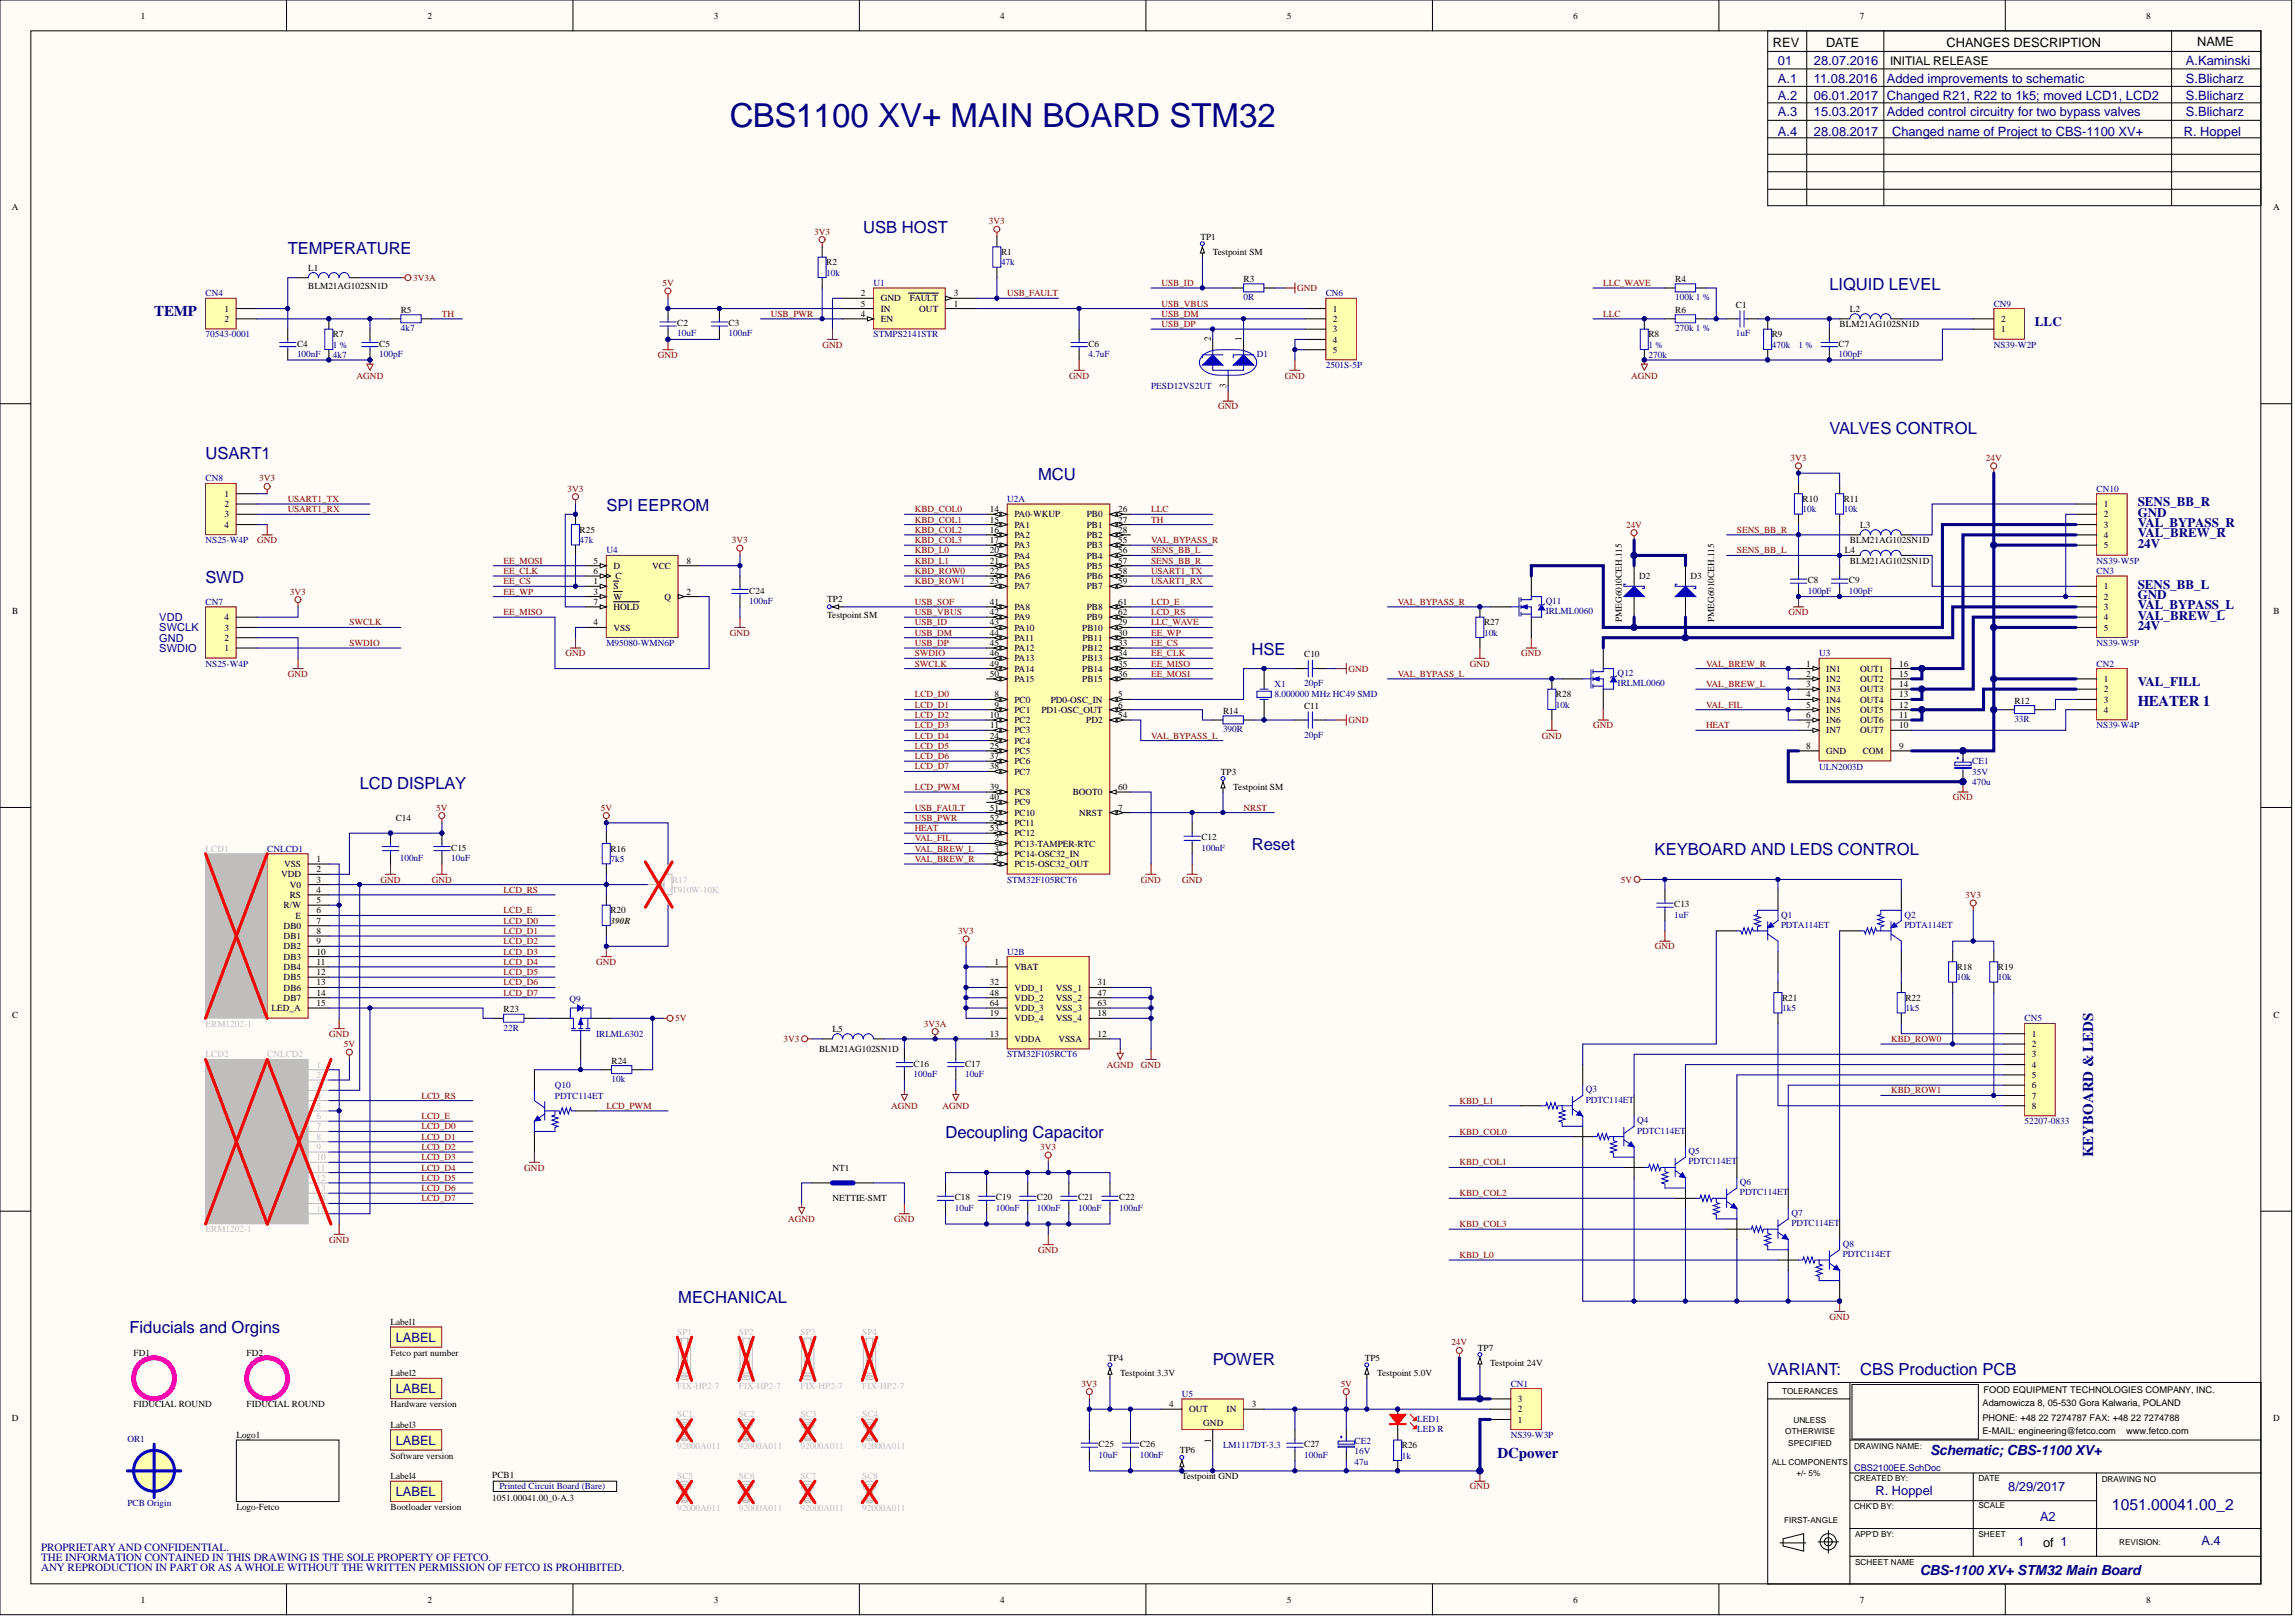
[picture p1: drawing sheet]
<svg xmlns="http://www.w3.org/2000/svg" width="566mm" height="399mm" viewBox="0 0 566 399" stroke-linecap="round" stroke-linejoin="round" font-family="sans-serif">
<defs><g id="words">
<text font-size="8.2" fill="#000080" x="180" y="31.2">CBS1100 XV+ MAIN BOARD STM32</text>
<g font-size="4.1" fill="#000080">
<text x="213" y="57.5">USB HOST</text>
<text x="71" y="62.6">TEMPERATURE</text>
<text x="451.3" y="71.4">LIQUID LEVEL</text>
<text x="451.3" y="107">VALVES CONTROL</text>
<text x="50.7" y="113.3">USART1</text>
<text x="256.1" y="118.4">MCU</text>
<text x="149.6" y="126">SPI EEPROM</text>
<text x="50.7" y="143.7">SWD</text>
<text x="308.7" y="161.5">HSE</text>
<text x="88.7" y="194.5">LCD DISPLAY</text>
<text x="308.8" y="209.7">Reset</text>
<text x="408.2" y="211">KEYBOARD AND LEDS CONTROL</text>
<text x="233.3" y="280.7">Decoupling Capacitor</text>
<text x="167.3" y="321.3">MECHANICAL</text>
<text x="31.9" y="328.6">Fiducials and Orgins</text>
<text x="299.2" y="336.5">POWER</text>
<text x="436.1" y="339">VARIANT:</text>
<text x="458.9" y="339">CBS Production PCB</text>
</g>
<text font-size="3.8" fill="#000080" x="521.1" y="372.3">1051.00041.00_2</text>
<g font-size="3.7" fill="#000080">
<text x="38" y="77.8">TEMP</text>
<text x="527.4" y="174.2">HEATER 1</text>
<text x="516.5" y="285.4" transform="rotate(-90 516.5 285.4)">KEYBOARD &amp; LEDS</text>
<text x="369.4" y="359.6">DCpower</text>
</g>
<g font-size="3.4" fill="#000080">
<text x="476.2" y="358.7">Schematic; CBS-1100 XV+</text>
<text x="473.6" y="388.4">CBS-1100 XV+ STM32 Main Board</text>
</g>
<g font-size="3.2">
<text x="437.4" y="11.5">REV</text>
<text x="450.6" y="11.5">DATE</text>
<text x="480.2" y="11.5">CHANGES DESCRIPTION</text>
<text x="542.1" y="11.2">NAME</text>
<text x="504.1" y="381.6">of 1</text>
</g>
<g font-size="3.2" fill="#000080">
<text x="438.7" y="16.1">01</text>
<text x="447.5" y="16.1">28.07.2016</text>
<text x="539.3" y="16.1">A.Kaminski</text>
<text x="438.7" y="20.4">A.1</text>
<text x="447.5" y="20.4">11.08.2016</text>
<text x="465.5" y="20.4">Added improvements to schematic</text>
<text x="539.3" y="20.4">S.Blicharz</text>
<text x="438.7" y="24.7">A.2</text>
<text x="438.7" y="28.5">A.3</text>
<text x="447.5" y="24.7">06.01.2017</text>
<text x="447.5" y="28.5">15.03.2017</text>
<text x="465.5" y="24.7">Changed R21, R22 to 1k5; moved LCD1, LCD2</text>
<text x="465.5" y="28.5">Added control circuitry for two bypass valves</text>
<text x="539.3" y="24.7">S.Blicharz</text>
<text x="539.3" y="28.5">S.Blicharz</text>
<text x="438.7" y="33.6">A.4</text>
<text x="447.5" y="33.6">28.08.2017</text>
<text x="466.8" y="33.6">Changed name of Project to CBS-1100 XV+</text>
<text x="538.8" y="33.6">R. Hoppel</text>
<text x="502" y="80.5">LLC</text>
<text x="527.4" y="124.9">SENS_BB_R</text>
<text x="527.4" y="130">VAL_BYPASS_R</text>
<text x="527.4" y="127.4">GND</text>
<text x="527.4" y="132.5">VAL_BREW_R</text>
<text x="527.4" y="135">24V</text>
<text x="527.4" y="145.2">SENS_BB_L</text>
<text x="527.4" y="147.7">GND</text>
<text x="527.4" y="152.8">VAL_BREW_L</text>
<text x="527.4" y="155.3">24V</text>
<text x="527.4" y="150.2">VAL_BYPASS_L</text>
<text x="527.4" y="169.3">VAL_FILL</text>
<text x="97.6" y="330.8">LABEL</text>
<text x="97.6" y="343.5">LABEL</text>
<text x="97.6" y="356.2">LABEL</text>
<text x="97.6" y="368.9">LABEL</text>
<text x="462.7" y="368.6">R. Hoppel</text>
<text x="495.5" y="367.6">8/29/2017</text>
<text x="503.3" y="375">A2</text>
<text x="497.7" y="381.3">1</text>
<text x="543.1" y="381.1">A.4</text>
</g>
<g font-size="3.2" fill="#bfbebc">
<text x="55.2" y="215.6" transform="rotate(90 55.2 215.6)">12 Characters x 2 Lines</text>
<text x="59" y="228.3" transform="rotate(90 59 228.3)">LCD</text>
<text x="55.2" y="266.3" transform="rotate(90 55.2 266.3)">12 Characters x 2 Lines</text>
<text x="59" y="279" transform="rotate(90 59 279)">LCD</text>
</g>
<text font-size="3" x="466.3" y="16.1">INITIAL RELEASE</text>
<g font-size="2.7" fill="#000080">
<text x="39.3" y="155.7">SWCLK</text>
<text x="39.3" y="153.1">VDD</text>
<text x="39.3" y="158.2">GND</text>
<text x="39.3" y="160.7">SWDIO</text>
<text x="10.1" y="382.4">PROPRIETARY AND CONFIDENTIAL.</text>
<text x="10.1" y="385">THE INFORMATION CONTAINED IN THIS DRAWING IS THE SOLE PROPERTY OF FETCO.</text>
<text x="10.1" y="387.5">ANY REPRODUCTION IN PART OR AS A WHOLE WITHOUT THE WRITTEN PERMISSION OF FETCO IS PROHIBITED.</text>
</g>
<g font-size="2.3">
<text x="34.8" y="4.6">1</text>
<text x="105.4" y="4.6">2</text>
<text x="176.1" y="4.6">3</text>
<text x="246.8" y="4.6">4</text>
<text x="317.5" y="4.6">5</text>
<text x="388.2" y="4.6">6</text>
<text x="458.9" y="4.6">7</text>
<text x="529.5" y="4.6">8</text>
<text x="3" y="51.8">A</text>
<text x="560.8" y="51.8">A</text>
<text x="296.2" y="59.1">TP1</text>
<text x="203.9" y="65.4">R2</text>
<text x="247" y="62.9">R1</text>
<text x="299.2" y="62.9">Testpoint SM</text>
<text x="76.1" y="66.7">L1</text>
<text x="76.1" y="71.3">BLM21AG102SN1D</text>
<text x="306.8" y="69.5">R3</text>
<text x="413.3" y="69.5">R4</text>
<text x="55.4" y="76.9">1</text>
<text x="98.9" y="77.1">R5</text>
<text x="212.4" y="73">2</text>
<text x="212.4" y="75.6">5</text>
<text x="217.3" y="74.3">GND</text>
<text x="217.3" y="76.9">IN</text>
<text x="224.5" y="74.3">FAULT</text>
<text x="226.8" y="76.9">OUT</text>
<text x="235.3" y="75.6">1</text>
<text x="235.3" y="73">3</text>
<text x="328.9" y="76.9">1</text>
<text x="413.3" y="77.1">R6</text>
<text x="428.3" y="75.8">C1</text>
<text x="456.4" y="76.9">L2</text>
<text x="55.4" y="79.4">2</text>
<text x="82.2" y="83.2">R7</text>
<text x="167.1" y="80.4">C2</text>
<text x="179.8" y="80.4">C3</text>
<text x="212.4" y="78.1">4</text>
<text x="217.3" y="79.4">EN</text>
<text x="328.9" y="79.4">2</text>
<text x="328.9" y="81.9">3</text>
<text x="406.7" y="83.2">R8</text>
<text x="437.1" y="83.2">R9</text>
<text x="453.9" y="80.7">BLM21AG102SN1D</text>
<text x="493.7" y="81.9">1</text>
<text x="493.7" y="79.4">2</text>
<text x="73.3" y="85.5">C4</text>
<text x="93.6" y="85.5">C5</text>
<text x="268.5" y="85.5">C6</text>
<text x="298.7" y="84.2" transform="rotate(-90 298.7 84.2)">2</text>
<text x="306.3" y="84.2" transform="rotate(-90 306.3 84.2)">1</text>
<text x="328.9" y="84.5">4</text>
<text x="328.9" y="87">5</text>
<text x="453.6" y="85.5">C7</text>
<text x="302.5" y="95.8" transform="rotate(-90 302.5 95.8)">3</text>
<text x="55.4" y="122.5">1</text>
<text x="55.4" y="125">2</text>
<text x="444.7" y="123.8">R10</text>
<text x="454.9" y="123.8">R11</text>
<text x="519" y="125">1</text>
<text x="55.4" y="127.6">3</text>
<text x="55.4" y="130.1">4</text>
<text x="143" y="131.4">R25</text>
<text x="244.2" y="126.3">14</text>
<text x="244.2" y="128.9">15</text>
<text x="244.2" y="131.4">16</text>
<text x="250.3" y="127.6">PA0-WKUP</text>
<text x="250.3" y="130.1">PA1</text>
<text x="268.1" y="127.6">PB0</text>
<text x="268.1" y="130.1">PB1</text>
<text x="275.9" y="126.3">26</text>
<text x="275.9" y="128.9">27</text>
<text x="275.9" y="131.4">28</text>
<text x="458.9" y="130.1">L3</text>
<text x="519" y="127.6">2</text>
<text x="519" y="130.1">3</text>
<text x="244.2" y="133.9">17</text>
<text x="244.2" y="136.5">20</text>
<text x="250.3" y="132.7">PA2</text>
<text x="250.3" y="135.2">PA3</text>
<text x="250.3" y="137.7">PA4</text>
<text x="268.1" y="132.7">PB2</text>
<text x="268.1" y="135.2">PB3</text>
<text x="268.1" y="137.7">PB4</text>
<text x="275.9" y="133.9">55</text>
<text x="275.9" y="136.5">56</text>
<text x="455.1" y="136.5">L4</text>
<text x="456.4" y="133.9">BLM21AG102SN1D</text>
<text x="519" y="132.7">4</text>
<text x="519" y="135.2">5</text>
<text x="146.4" y="139">5</text>
<text x="146.4" y="141.5">6</text>
<text x="151.4" y="140.3">D</text>
<text x="151.9" y="142.8">C</text>
<text x="160.9" y="140.3">VCC</text>
<text x="169.4" y="139">8</text>
<text x="244.2" y="139">21</text>
<text x="244.2" y="141.5">22</text>
<text x="250.3" y="140.3">PA5</text>
<text x="250.3" y="142.8">PA6</text>
<text x="268.1" y="140.3">PB5</text>
<text x="268.1" y="142.8">PB6</text>
<text x="275.9" y="139">57</text>
<text x="275.9" y="141.5">58</text>
<text x="404.4" y="142.8">D2</text>
<text x="417.1" y="142.8">D3</text>
<text x="446" y="143.8">C8</text>
<text x="456.1" y="143.8">C9</text>
<text x="456.4" y="139">BLM21AG102SN1D</text>
<text x="146.4" y="144.1">1</text>
<text x="146.4" y="146.6">3</text>
<text x="146.4" y="149.1">7</text>
<text x="151.4" y="145.3">S</text>
<text x="151.4" y="147.9">W</text>
<text x="163.9" y="147.9">Q</text>
<text x="169.4" y="146.6">2</text>
<text x="184.8" y="146.4">C24</text>
<text x="204.1" y="148.4">TP2</text>
<text x="244.2" y="144.1">23</text>
<text x="244.2" y="149.1">41</text>
<text x="250.3" y="145.3">PA7</text>
<text x="268.1" y="145.3">PB7</text>
<text x="275.9" y="144.1">59</text>
<text x="275.9" y="149.1">61</text>
<text x="519" y="145.3">1</text>
<text x="519" y="147.9">2</text>
<text x="3" y="151.4">B</text>
<text x="55.4" y="155.5">3</text>
<text x="55.4" y="152.9">4</text>
<text x="146.4" y="154.2">4</text>
<text x="151.4" y="155.5">VSS</text>
<text x="151.4" y="150.4">HOLD</text>
<text x="204.1" y="152.4">Testpoint SM</text>
<text x="244.2" y="151.7">42</text>
<text x="244.2" y="154.2">43</text>
<text x="250.3" y="150.4">PA8</text>
<text x="250.3" y="152.9">PA9</text>
<text x="250.3" y="155.5">PA10</text>
<text x="267" y="155.5">PB10</text>
<text x="268.1" y="150.4">PB8</text>
<text x="268.1" y="152.9">PB9</text>
<text x="275.9" y="154.2">29</text>
<text x="275.9" y="151.7">62</text>
<text x="366.1" y="154.2">R27</text>
<text x="400.1" y="153.5" transform="rotate(-90 400.1 153.5)">PMEG6010CEH.115</text>
<text x="422.9" y="153.5" transform="rotate(-90 422.9 153.5)">PMEG6010CEH.115</text>
<text x="519" y="150.4">3</text>
<text x="519" y="152.9">4</text>
<text x="519" y="155.5">5</text>
<text x="560.9" y="151.4">B</text>
<text x="55.4" y="160.6">1</text>
<text x="55.4" y="158">2</text>
<text x="244.2" y="156.8">44</text>
<text x="244.2" y="159.3">45</text>
<text x="244.2" y="161.8">46</text>
<text x="250.3" y="158">PA11</text>
<text x="250.3" y="160.6">PA12</text>
<text x="267" y="160.6">PB12</text>
<text x="267.1" y="158">PB11</text>
<text x="275.9" y="156.8">30</text>
<text x="275.9" y="159.3">33</text>
<text x="275.9" y="161.8">34</text>
<text x="244.2" y="164.4">49</text>
<text x="244.2" y="166.9">50</text>
<text x="250.3" y="163.1">PA13</text>
<text x="250.3" y="165.6">PA14</text>
<text x="267" y="163.1">PB13</text>
<text x="267" y="165.6">PB14</text>
<text x="275.9" y="164.4">35</text>
<text x="275.9" y="166.9">36</text>
<text x="321.8" y="162.1">C10</text>
<text x="445.6" y="164.4">1</text>
<text x="445.6" y="166.9">2</text>
<text x="450.6" y="165.6">IN1</text>
<text x="458.9" y="165.6">OUT1</text>
<text x="468.6" y="164.4">16</text>
<text x="468.6" y="166.9">15</text>
<text x="245.3" y="172">8</text>
<text x="250.3" y="168.2">PA15</text>
<text x="250.3" y="173.2">PC0</text>
<text x="259.2" y="173.2">PD0-OSC_IN</text>
<text x="267" y="168.2">PB15</text>
<text x="275.9" y="172">5</text>
<text x="383.9" y="172">R28</text>
<text x="445.6" y="169.4">3</text>
<text x="445.6" y="172">4</text>
<text x="450.6" y="168.2">IN2</text>
<text x="450.6" y="170.7">IN3</text>
<text x="450.6" y="173.2">IN4</text>
<text x="458.9" y="170.7">OUT3</text>
<text x="458.9" y="173.2">OUT4</text>
<text x="458.9" y="168.2">OUT2</text>
<text x="468.6" y="169.4">14</text>
<text x="468.6" y="172">13</text>
<text x="497" y="173.5">R12</text>
<text x="519" y="168.2">1</text>
<text x="519" y="170.7">2</text>
<text x="519" y="173.2">3</text>
<text x="244.2" y="177">10</text>
<text x="244.3" y="179.6">11</text>
<text x="245.3" y="174.5">9</text>
<text x="250.3" y="175.8">PC1</text>
<text x="250.3" y="178.3">PC2</text>
<text x="256.9" y="175.8">PD1-OSC_OUT</text>
<text x="268" y="178.3">PD2</text>
<text x="275.9" y="174.5">6</text>
<text x="275.9" y="177">54</text>
<text x="301.7" y="176">R14</text>
<text x="321.8" y="174.8">C11</text>
<text x="445.6" y="174.5">5</text>
<text x="445.6" y="177">6</text>
<text x="445.6" y="179.6">7</text>
<text x="450.6" y="175.8">IN5</text>
<text x="450.6" y="178.3">IN6</text>
<text x="458.9" y="175.8">OUT5</text>
<text x="458.9" y="178.3">OUT6</text>
<text x="468.6" y="174.5">12</text>
<text x="468.6" y="177">11</text>
<text x="468.6" y="179.6">10</text>
<text x="519" y="175.8">4</text>
<text x="244.2" y="182.1">24</text>
<text x="244.2" y="184.7">25</text>
<text x="250.3" y="180.9">PC3</text>
<text x="250.3" y="183.4">PC4</text>
<text x="250.3" y="185.9">PC5</text>
<text x="445.6" y="184.7">8</text>
<text x="450.6" y="180.9">IN7</text>
<text x="450.6" y="185.9">GND</text>
<text x="458.9" y="180.9">OUT7</text>
<text x="459.6" y="185.9">COM</text>
<text x="468.6" y="184.7">9</text>
<text x="244.2" y="187.2">37</text>
<text x="244.2" y="189.7">38</text>
<text x="250.3" y="188.5">PC6</text>
<text x="250.3" y="191">PC7</text>
<text x="301.2" y="191">TP3</text>
<text x="244.2" y="194.8">39</text>
<text x="244.2" y="197.3">40</text>
<text x="250.3" y="196.1">PC8</text>
<text x="264.7" y="196.1">BOOT0</text>
<text x="275.9" y="194.8">60</text>
<text x="304.3" y="194.8">Testpoint SM</text>
<text x="97.6" y="202.4">C14</text>
<text x="244.2" y="199.9">51</text>
<text x="244.2" y="202.4">52</text>
<text x="250.3" y="198.6">PC9</text>
<text x="250.3" y="201.1">PC10</text>
<text x="250.3" y="203.7">PC11</text>
<text x="266.2" y="201.1">NRST</text>
<text x="275.9" y="199.9">7</text>
<text x="111.3" y="209.8">C15</text>
<text x="244.2" y="204.9">53</text>
<text x="245.3" y="207.5">2</text>
<text x="250.3" y="208.8">PC13-TAMPER-RTC</text>
<text x="250.3" y="206.2">PC12</text>
<text x="296.4" y="207.2">C12</text>
<text x="70.1" y="213.8">VSS</text>
<text x="78.1" y="212.6">1</text>
<text x="78.1" y="215.1">2</text>
<text x="150.6" y="210">R16</text>
<text x="245.3" y="210">3</text>
<text x="245.3" y="212.6">4</text>
<text x="250.3" y="211.3">PC14-OSC32_IN</text>
<text x="250.3" y="213.8">PC15-OSC32_OUT</text>
<text x="69.3" y="216.4">VDD</text>
<text x="71.5" y="221.4">RS</text>
<text x="71.5" y="218.9">V0</text>
<text x="78.1" y="220.2">4</text>
<text x="78.1" y="217.6">3</text>
<text x="70" y="224">R/W</text>
<text x="72.9" y="226.5">E</text>
<text x="78.1" y="225.2">6</text>
<text x="78.1" y="222.7">5</text>
<text x="78.1" y="227.8">7</text>
<text x="150.6" y="225.2">R20</text>
<text x="413" y="223.7">C13</text>
<text x="70" y="229">DB0</text>
<text x="70" y="231.6">DB1</text>
<text x="78.1" y="230.3">8</text>
<text x="78.1" y="232.9">9</text>
<text x="70" y="234.1">DB2</text>
<text x="70" y="236.7">DB3</text>
<text x="70" y="239.2">DB4</text>
<text x="78.1" y="235.4">10</text>
<text x="78.1" y="237.9">11</text>
<text x="245.3" y="237.9">1</text>
<text x="250.3" y="239.2">VBAT</text>
<text x="482.8" y="239.2">R18</text>
<text x="492.9" y="239.2">R19</text>
<text x="70" y="241.7">DB5</text>
<text x="70" y="244.3">DB6</text>
<text x="78.1" y="240.5">12</text>
<text x="78.1" y="243">13</text>
<text x="78.1" y="245.5">14</text>
<text x="244.2" y="243">32</text>
<text x="244.2" y="245.5">48</text>
<text x="250.3" y="244.3">VDD_1</text>
<text x="260.5" y="244.3">VSS_1</text>
<text x="270.8" y="243">31</text>
<text x="270.8" y="245.5">47</text>
<text x="3" y="250.9">C</text>
<text x="67" y="249.3">LED_A</text>
<text x="70" y="246.8">DB7</text>
<text x="78.1" y="248.1">15</text>
<text x="124.2" y="249.6">R23</text>
<text x="244.2" y="250.6">19</text>
<text x="244.2" y="248.1">64</text>
<text x="250.3" y="251.9">VDD_4</text>
<text x="250.3" y="246.8">VDD_2</text>
<text x="250.3" y="249.3">VDD_3</text>
<text x="260.5" y="251.9">VSS_4</text>
<text x="260.5" y="246.8">VSS_2</text>
<text x="260.5" y="249.3">VSS_3</text>
<text x="270.8" y="250.6">18</text>
<text x="270.8" y="248.1">63</text>
<text x="439.7" y="246.8">R21</text>
<text x="470.1" y="246.8">R22</text>
<text x="560.9" y="250.9">C</text>
<text x="205.4" y="254.4">L5</text>
<text x="244.2" y="255.7">13</text>
<text x="250.3" y="256.9">VDDA</text>
<text x="261.1" y="256.9">VSSA</text>
<text x="270.8" y="255.7">12</text>
<text x="501.3" y="255.7">1</text>
<text x="150.9" y="262.3">R24</text>
<text x="202.1" y="259.5">BLM21AG102SN1D</text>
<text x="225.4" y="263">C16</text>
<text x="238.1" y="263">C17</text>
<text x="501.3" y="258.2">2</text>
<text x="501.3" y="260.8">3</text>
<text x="501.3" y="263.3">4</text>
<text x="501.3" y="265.8">5</text>
<text x="501.3" y="268.4">6</text>
<text x="501.3" y="270.9">7</text>
<text x="501.3" y="273.4">8</text>
<text x="205.4" y="288.7">NT1</text>
<text x="205.4" y="296.3">NETTIE-SMT</text>
<text x="235.6" y="296">C18</text>
<text x="245.7" y="296">C19</text>
<text x="255.8" y="296">C20</text>
<text x="266" y="296">C21</text>
<text x="276.1" y="296">C22</text>
<text x="96.4" y="326.7">Label1</text>
<text x="33" y="334.3">FD1</text>
<text x="60.9" y="334.3">FD2</text>
<text x="96.4" y="334.3">Fetco part number</text>
<text x="273.3" y="335.6">TP4</text>
<text x="336.7" y="335.6">TP5</text>
<text x="364.6" y="333">TP7</text>
<text x="96.4" y="339.4">Label2</text>
<text x="276.4" y="339.4">Testpoint 3.3V</text>
<text x="339.8" y="339.4">Testpoint 5.0V</text>
<text x="367.7" y="336.8">Testpoint 24V</text>
<text x="33" y="347">FIDUCIAL ROUND</text>
<text x="60.9" y="347">FIDUCIAL ROUND</text>
<text x="96.4" y="347">Hardware version</text>
<text x="288.4" y="347">4</text>
<text x="308.8" y="347">3</text>
<text x="374.5" y="345.7">3</text>
<text x="489.1" y="346.8">Adamowicza 8, 05-530 Gora Kalwaria, POLAND</text>
<text x="489.4" y="343.5">FOOD EQUIPMENT TECHNOLOGIES COMPANY, INC.</text>
<text x="3" y="350.5">D</text>
<text x="96.4" y="352.1">Label3</text>
<text x="293.4" y="348.3">OUT</text>
<text x="296.9" y="351.6">GND</text>
<text x="302.6" y="348.3">IN</text>
<text x="374.5" y="350.8">1</text>
<text x="374.5" y="348.3">2</text>
<text x="489.1" y="350.3">PHONE: +48 22 7274787 FAX: +48 22 7274788</text>
<text x="489.1" y="353.6">E-MAIL: engineering@fetco.com</text>
<text x="524.6" y="353.6">www.fetco.com</text>
<text x="560.8" y="350.5">D</text>
<text x="58.3" y="354.6">Logo1</text>
<text x="96.4" y="359.7">Software version</text>
<text x="271.1" y="356.9">C25</text>
<text x="281.2" y="356.9">C26</text>
<text x="291.1" y="358.4">TP6</text>
<text x="298.7" y="355.7" transform="rotate(-90 298.7 355.7)">1</text>
<text x="321.8" y="356.9">C27</text>
<text x="345.9" y="357.1">R26</text>
<text x="96.4" y="364.7">Label4</text>
<text x="121.5" y="364.5">PCB1</text>
<text x="291.6" y="364.7">Testpoint GND</text>
<text x="121.5" y="370.1">1051.00041.00_0-A.3</text>
<text x="58.3" y="372.4">Logo-Fetco</text>
<text x="96.4" y="372.4">Bootloader version</text>
<text x="34.8" y="395.2">1</text>
<text x="105.4" y="395.2">2</text>
<text x="176.1" y="395.2">3</text>
<text x="246.8" y="395.2">4</text>
<text x="317.5" y="395.2">5</text>
<text x="388.2" y="395.2">6</text>
<text x="458.9" y="395.2">7</text>
<text x="529.5" y="395.2">8</text>
</g>
<g font-size="2.3" fill="#800000">
<text x="200.9" y="57.8">3V3</text>
<text x="244" y="55.3">3V3</text>
<text x="101.9" y="69.2">3V3A</text>
<text x="163.4" y="70.5">5V</text>
<text x="286.5" y="70.5">USB_ID</text>
<text x="320" y="71.8">GND</text>
<text x="395.5" y="70.5">LLC_WAVE</text>
<text x="248.5" y="73">USB_FAULT</text>
<text x="286.5" y="75.6">USB_VBUS</text>
<text x="109" y="78.1">TH</text>
<text x="190.2" y="78.1">USB_PWR</text>
<text x="286.5" y="80.7">USB_DP</text>
<text x="286.5" y="78.1">USB_DM</text>
<text x="395.5" y="78.1">LLC</text>
<text x="162.3" y="88.3">GND</text>
<text x="202.9" y="85.7">GND</text>
<text x="88" y="93.3">AGND</text>
<text x="263.7" y="93.3">GND</text>
<text x="317" y="93.3">GND</text>
<text x="402.4" y="93.3">AGND</text>
<text x="300.5" y="101">GND</text>
<text x="441.7" y="113.6">3V3</text>
<text x="489.9" y="113.6">24V</text>
<text x="63.9" y="118.7">3V3</text>
<text x="71" y="123.8">USART1_TX</text>
<text x="140" y="121.2">3V3</text>
<text x="71" y="126.3">USART1_RX</text>
<text x="225.7" y="126.3">KBD_COL0</text>
<text x="225.7" y="128.9">KBD_COL1</text>
<text x="225.7" y="131.4">KBD_COL2</text>
<text x="284" y="126.3">LLC</text>
<text x="284" y="128.9">TH</text>
<text x="401.2" y="130.1">24V</text>
<text x="428.5" y="131.4">SENS_BB_R</text>
<text x="63.4" y="133.9">GND</text>
<text x="180.6" y="133.9">3V3</text>
<text x="225.7" y="133.9">KBD_COL3</text>
<text x="225.7" y="136.5">KBD_L0</text>
<text x="284" y="136.5">SENS_BB_L</text>
<text x="284" y="133.9">VAL_BYPASS_R</text>
<text x="428.5" y="136.5">SENS_BB_L</text>
<text x="124.2" y="139">EE_MOSI</text>
<text x="124.2" y="141.5">EE_CLK</text>
<text x="225.7" y="139">KBD_L1</text>
<text x="225.7" y="141.5">KBD_ROW0</text>
<text x="284" y="141.5">USART1_TX</text>
<text x="284" y="139">SENS_BB_R</text>
<text x="71.5" y="146.6">3V3</text>
<text x="124.2" y="146.6">EE_WP</text>
<text x="124.2" y="144.1">EE_CS</text>
<text x="225.7" y="144.1">KBD_ROW1</text>
<text x="225.7" y="149.1">USB_SOF</text>
<text x="284" y="149.1">LCD_E</text>
<text x="284" y="144.1">USART1_RX</text>
<text x="344.8" y="149.1">VAL_BYPASS_R</text>
<text x="86.2" y="154.2">SWCLK</text>
<text x="124.2" y="151.7">EE_MISO</text>
<text x="225.7" y="154.2">USB_ID</text>
<text x="225.7" y="151.7">USB_VBUS</text>
<text x="284" y="151.7">LCD_RS</text>
<text x="284" y="154.2">LLC_WAVE</text>
<text x="441.2" y="151.7">GND</text>
<text x="86.2" y="159.3">SWDIO</text>
<text x="139.5" y="161.8">GND</text>
<text x="180.1" y="156.8">GND</text>
<text x="225.7" y="161.8">SWDIO</text>
<text x="225.7" y="159.3">USB_DP</text>
<text x="225.7" y="156.8">USB_DM</text>
<text x="284" y="156.8">EE_WP</text>
<text x="284" y="159.3">EE_CS</text>
<text x="284" y="161.8">EE_CLK</text>
<text x="375.3" y="161.8">GND</text>
<text x="71" y="166.9">GND</text>
<text x="225.7" y="164.4">SWCLK</text>
<text x="284" y="164.4">EE_MISO</text>
<text x="284" y="166.9">EE_MOSI</text>
<text x="332.7" y="165.6">GND</text>
<text x="344.8" y="166.9">VAL_BYPASS_L</text>
<text x="362.6" y="164.4">GND</text>
<text x="420.9" y="164.4">VAL_BREW_R</text>
<text x="225.7" y="172">LCD_D0</text>
<text x="420.9" y="169.4">VAL_BREW_L</text>
<text x="225.7" y="174.5">LCD_D1</text>
<text x="225.7" y="177">LCD_D2</text>
<text x="225.7" y="179.6">LCD_D3</text>
<text x="332.7" y="178.3">GND</text>
<text x="393.1" y="179.6">GND</text>
<text x="420.9" y="174.5">VAL_FIL</text>
<text x="420.9" y="179.6">HEAT</text>
<text x="225.7" y="182.1">LCD_D4</text>
<text x="225.7" y="184.7">LCD_D5</text>
<text x="284" y="182.1">VAL_BYPASS_L</text>
<text x="380.4" y="182.1">GND</text>
<text x="225.7" y="187.2">LCD_D6</text>
<text x="225.7" y="189.7">LCD_D7</text>
<text x="225.7" y="194.8">LCD_PWM</text>
<text x="481.8" y="197.3">GND</text>
<text x="107.6" y="199.9">5V</text>
<text x="148.2" y="199.9">5V</text>
<text x="225.7" y="202.4">USB_PWR</text>
<text x="225.7" y="199.9">USB_FAULT</text>
<text x="306.8" y="199.9">NRST</text>
<text x="225.7" y="207.5">VAL_FIL</text>
<text x="225.7" y="204.9">HEAT</text>
<text x="225.7" y="210">VAL_BREW_L</text>
<text x="225.7" y="212.6">VAL_BREW_R</text>
<text x="93.9" y="217.6">GND</text>
<text x="106.5" y="217.6">GND</text>
<text x="124.2" y="220.2">LCD_RS</text>
<text x="281.5" y="217.6">GND</text>
<text x="291.6" y="217.6">GND</text>
<text x="399.9" y="217.6">5V</text>
<text x="484.8" y="221.4">3V3</text>
<text x="124.2" y="227.8">LCD_D0</text>
<text x="124.2" y="225.2">LCD_E</text>
<text x="124.2" y="230.3">LCD_D1</text>
<text x="124.2" y="232.9">LCD_D2</text>
<text x="236.4" y="230.3">3V3</text>
<text x="124.2" y="235.4">LCD_D3</text>
<text x="124.2" y="237.9">LCD_D4</text>
<text x="147.1" y="237.9">GND</text>
<text x="408.3" y="234.1">GND</text>
<text x="124.2" y="240.5">LCD_D5</text>
<text x="124.2" y="243">LCD_D6</text>
<text x="124.2" y="245.5">LCD_D7</text>
<text x="166.6" y="251.9">5V</text>
<text x="81.2" y="255.7">GND</text>
<text x="193.3" y="256.9">3V3</text>
<text x="227.9" y="253.1">3V3A</text>
<text x="466.5" y="256.9">KBD_ROW0</text>
<text x="84.8" y="258.2">5V</text>
<text x="273.1" y="263.3">AGND</text>
<text x="281.5" y="263.3">GND</text>
<text x="466.5" y="269.6">KBD_ROW1</text>
<text x="104" y="276">LCD_E</text>
<text x="104" y="270.9">LCD_RS</text>
<text x="149.6" y="273.4">LCD_PWM</text>
<text x="219.8" y="273.4">AGND</text>
<text x="232.5" y="273.4">AGND</text>
<text x="360.1" y="272.2">KBD_L1</text>
<text x="104" y="278.5">LCD_D0</text>
<text x="104" y="281">LCD_D1</text>
<text x="360.1" y="279.8">KBD_COL0</text>
<text x="104" y="283.6">LCD_D2</text>
<text x="104" y="286.1">LCD_D3</text>
<text x="256.6" y="283.6">3V3</text>
<text x="360.1" y="287.4">KBD_COL1</text>
<text x="104" y="288.7">LCD_D4</text>
<text x="104" y="291.2">LCD_D5</text>
<text x="104" y="293.7">LCD_D6</text>
<text x="129.4" y="288.7">GND</text>
<text x="104" y="296.3">LCD_D7</text>
<text x="360.1" y="295">KBD_COL2</text>
<text x="194.5" y="301.3">AGND</text>
<text x="220.6" y="301.3">GND</text>
<text x="360.1" y="302.6">KBD_COL3</text>
<text x="81.2" y="306.4">GND</text>
<text x="256.1" y="308.9">GND</text>
<text x="360.1" y="310.2">KBD_L0</text>
<text x="451.4" y="325.4">GND</text>
<text x="358.1" y="331.8">24V</text>
<text x="266.8" y="341.9">3V3</text>
<text x="330.8" y="341.9">5V</text>
<text x="362.6" y="367.3">GND</text>
</g>
<g font-size="2.3" fill="#000080">
<text x="247" y="65.4">47k</text>
<text x="203.9" y="68">10k</text>
<text x="215.5" y="70.5">U1</text>
<text x="50.7" y="73">CN4</text>
<text x="306.8" y="74.1">0R</text>
<text x="327.1" y="73">CN6</text>
<text x="413.3" y="74.1">100k 1 %</text>
<text x="491.9" y="75.6">CN9</text>
<text x="50.7" y="83.2">70543-0001</text>
<text x="98.9" y="81.7">4k7</text>
<text x="167.1" y="82.9">10uF</text>
<text x="179.8" y="82.9">100nF</text>
<text x="215.5" y="83.2">STMPS2141STR</text>
<text x="413.3" y="81.7">270k 1 %</text>
<text x="428.3" y="82.9">1uF</text>
<text x="73.3" y="88">100nF</text>
<text x="82.2" y="85.7">1 %</text>
<text x="82.2" y="88.3">4k7</text>
<text x="93.6" y="88">100pF</text>
<text x="268.5" y="88">4.7uF</text>
<text x="310.1" y="88">D1</text>
<text x="406.7" y="85.7">1 %</text>
<text x="406.7" y="88.3">270k</text>
<text x="437.1" y="85.7">470k</text>
<text x="443.7" y="85.7">1 %</text>
<text x="453.6" y="88">100pF</text>
<text x="491.9" y="85.7">NS39-W2P</text>
<text x="284" y="95.9">PESD12VS2UT</text>
<text x="327.1" y="90.8">2501S-5P</text>
<text x="50.7" y="118.7">CN8</text>
<text x="248.5" y="123.8">U2A</text>
<text x="517.3" y="121.2">CN10</text>
<text x="444.7" y="126.3">10k</text>
<text x="454.9" y="126.3">10k</text>
<text x="50.7" y="133.9">NS25-W4P</text>
<text x="143" y="133.9">47k</text>
<text x="149.6" y="136.5">U4</text>
<text x="517.3" y="141.5">CN3</text>
<text x="517.3" y="139">NS39-W5P</text>
<text x="50.7" y="149.1">CN7</text>
<text x="184.8" y="148.9">100nF</text>
<text x="381.3" y="148.9">Q11</text>
<text x="446" y="146.4">100pF</text>
<text x="456.1" y="146.4">100pF</text>
<text x="381.3" y="151.4">IRLML0060</text>
<text x="149.6" y="159.3">M95080-WMN6P</text>
<text x="366.1" y="156.8">10k</text>
<text x="448.8" y="161.8">U3</text>
<text x="517.3" y="159.3">NS39-W5P</text>
<text x="50.7" y="164.4">NS25-W4P</text>
<text x="399.1" y="166.6">Q12</text>
<text x="517.3" y="164.4">CN2</text>
<text x="314.4" y="169.4">X1</text>
<text x="314.4" y="172">8.000000 MHz HC49 SMD</text>
<text x="321.8" y="169.2">20pF</text>
<text x="399.1" y="169.2">IRLML0060</text>
<text x="383.9" y="174.5">10k</text>
<text x="497" y="178.1">33R</text>
<text x="517.3" y="179.6">NS39-W4P</text>
<text x="301.7" y="180.6">390R</text>
<text x="321.8" y="181.9">20pF</text>
<text x="448.8" y="190">ULN2003D</text>
<text x="486.6" y="191">35V</text>
<text x="486.6" y="188.5">CE1</text>
<text x="486.6" y="193.5">470u</text>
<text x="296.4" y="209.8">100nF</text>
<text x="65.9" y="210">CNLCD1</text>
<text x="98.6" y="212.3">100nF</text>
<text x="111.3" y="212.3">10uF</text>
<text x="150.6" y="212.6">7k5</text>
<text x="248.5" y="217.6">STM32F105RCT6</text>
<text x="413" y="226.3">1uF</text>
<text x="439.4" y="226.3">Q1</text>
<text x="469.8" y="226.3">Q2</text>
<text x="439.4" y="228.8">PDTA114ET</text>
<text x="469.8" y="228.8">PDTA114ET</text>
<text x="248.5" y="235.4">U2B</text>
<text x="482.8" y="241.7">10k</text>
<text x="492.9" y="241.7">10k</text>
<text x="140.5" y="247.1">Q9</text>
<text x="439.7" y="249.3">1k5</text>
<text x="470.1" y="249.3">1k5</text>
<text x="499.5" y="251.9">CN5</text>
<text x="124.2" y="254.2">22R</text>
<text x="147.1" y="255.7">IRLML6302</text>
<text x="248.5" y="260.8">STM32F105RCT6</text>
<text x="136.9" y="268.4">Q10</text>
<text x="150.9" y="266.8">10k</text>
<text x="225.4" y="265.6">100nF</text>
<text x="238.1" y="265.6">10uF</text>
<text x="391.2" y="269.4">Q3</text>
<text x="136.9" y="270.9">PDTC114ET</text>
<text x="391.2" y="271.9">PDTC114ET</text>
<text x="403.9" y="277">Q4</text>
<text x="403.9" y="279.5">PDTC114ET</text>
<text x="499.5" y="277.2">52207-0833</text>
<text x="416.6" y="284.6">Q5</text>
<text x="416.6" y="287.1">PDTC114ET</text>
<text x="429.3" y="292.2">Q6</text>
<text x="235.6" y="298.5">10uF</text>
<text x="245.7" y="298.5">100nF</text>
<text x="255.8" y="298.5">100nF</text>
<text x="266" y="298.5">100nF</text>
<text x="276.1" y="298.5">100nF</text>
<text x="429.3" y="294.7">PDTC114ET</text>
<text x="441.9" y="299.8">Q7</text>
<text x="441.9" y="302.4">PDTC114ET</text>
<text x="454.6" y="307.4">Q8</text>
<text x="454.6" y="310">PDTC114ET</text>
<text x="372.7" y="341.9">CN1</text>
<text x="291.6" y="344.5">U5</text>
<text x="349.7" y="350.5">LED1</text>
<text x="349.7" y="353.1">LED R</text>
<text x="31.4" y="355.6">OR1</text>
<text x="271.1" y="359.4">10uF</text>
<text x="281.2" y="359.4">100nF</text>
<text x="301.7" y="357.1">LM1117DT-3.3</text>
<text x="321.8" y="359.4">100nF</text>
<text x="334.2" y="358.7">16V</text>
<text x="334.2" y="356.1">CE2</text>
<text x="345.9" y="359.7">1k</text>
<text x="372.7" y="354.6">NS39-W3P</text>
<text x="334.2" y="361.2">47u</text>
<text x="457.4" y="362.8">CBS2100EE.SchDoc</text>
<text x="31.4" y="371.3">PCB Origin</text>
<text x="123.2" y="367.3">Printed Circuit Board (Bare)</text>
</g>
<g font-size="2.3" fill="#bfbebc">
<text x="50.7" y="210">LCD1</text>
<text x="165.8" y="217.6">R17</text>
<text x="165.8" y="220.2">T910W-10K</text>
<text x="50.7" y="253.1">ERM1202-1</text>
<text x="50.7" y="260.8">LCD2</text>
<text x="65.9" y="260.8">CNLCD2</text>
<text x="78.1" y="263.3">1</text>
<text x="78.1" y="265.8">2</text>
<text x="78.1" y="268.4">3</text>
<text x="70" y="274.7">R/W</text>
<text x="78.1" y="276">6</text>
<text x="78.1" y="273.4">5</text>
<text x="78.1" y="270.9">4</text>
<text x="70" y="279.8">DB0</text>
<text x="78.1" y="278.5">7</text>
<text x="78.1" y="281">8</text>
<text x="70" y="282.3">DB1</text>
<text x="70" y="284.8">DB2</text>
<text x="70" y="287.4">DB3</text>
<text x="78.1" y="283.6">9</text>
<text x="78.1" y="286.1">10</text>
<text x="70" y="289.9">DB4</text>
<text x="70" y="292.5">DB5</text>
<text x="78.1" y="288.7">11</text>
<text x="78.1" y="291.2">12</text>
<text x="78.1" y="293.7">13</text>
<text x="70" y="295">DB6</text>
<text x="78.1" y="296.3">14</text>
<text x="78.1" y="298.8">15</text>
<text x="50.7" y="303.9">ERM1202-1</text>
<text x="67" y="300.1">LED_A</text>
<text x="167.1" y="329.2">SP1</text>
<text x="182.3" y="329.2">SP2</text>
<text x="197.5" y="329.2">SP3</text>
<text x="212.7" y="329.2">SP4</text>
<text x="167.1" y="342.4">FIX-HP2-7</text>
<text x="182.3" y="342.4">FIX-HP2-7</text>
<text x="197.5" y="342.4">FIX-HP2-7</text>
<text x="212.7" y="342.4">FIX-HP2-7</text>
<text x="167.1" y="349.5">SC1</text>
<text x="182.3" y="349.5">SC2</text>
<text x="197.5" y="349.5">SC3</text>
<text x="212.7" y="349.5">SC4</text>
<text x="167.1" y="357.4">92000A011</text>
<text x="182.3" y="357.4">92000A011</text>
<text x="197.5" y="357.4">92000A011</text>
<text x="212.7" y="357.4">92000A011</text>
<text x="167.1" y="364.7">SC5</text>
<text x="182.3" y="364.7">SC6</text>
<text x="197.5" y="364.7">SC7</text>
<text x="212.7" y="364.7">SC8</text>
<text x="167.1" y="372.6">92000A011</text>
<text x="182.3" y="372.6">92000A011</text>
<text x="197.5" y="372.6">92000A011</text>
<text x="212.7" y="372.6">92000A011</text>
</g>
<text font-size="2.3" fill="#008000" x="150.6" y="227.8">390R</text>
<g font-size="2">
<text x="439.7" y="343.8">TOLERANCES</text>
<text x="440.4" y="353.7">OTHERWISE</text>
<text x="442.5" y="350.9">UNLESS</text>
<text x="441.2" y="356.5">SPECIFIED</text>
<text x="457.4" y="357.2">DRAWING NAME:</text>
<text x="437.1" y="361.3">ALL COMPONENTS</text>
<text x="443.2" y="364.1">+/- 5%</text>
<text x="457.4" y="365.1">CREATED BY:</text>
<text x="488.1" y="365.1">DATE</text>
<text x="518.5" y="365.3">DRAWING NO</text>
<text x="488.1" y="371.9">SCALE</text>
<text x="440.2" y="375.5">FIRST-ANGLE</text>
<text x="457.4" y="372.2">CHK'D BY:</text>
<text x="457.7" y="379">APP'D BY:</text>
<text x="488.1" y="379">SHEET</text>
<text x="522.8" y="381.1">REVISION:</text>
<text x="457.7" y="385.9">SCHEET NAME</text>
</g>
</g></defs>
<g fill="#fffcf8" stroke="#000" stroke-width=".25">
<path d="M0 0h565.4v398.2h-565.4z"/>
<path d="M7.6 7.6h550.2v383h-550.2z"/>
</g>
<g fill="none" stroke="#000" stroke-width=".25">
<path d="M70.7 0v7.6M141.4 0v7.6M212 0v7.6M282.7 0v7.6M353.4 0v7.6M424.1 0v7.6M494.7 0v7.6M436.1 12.7h121.7M436.1 17h121.7M445.8 7.6v43.1M464.8 7.6v43.1M535.8 7.6v43.1"/>
<path d="M436.1 25.4h121.7M436.1 21.3h121.7M436.1 29.7h121.5M436.1 38h121.5M436.1 34h121.5M436.1 42.4h121.5M436.1 46.7h121.5M557.6 50.7h-121.5v-43.1h121.7v43.1M0 99.6h7.6M557.8 99.6h7.6M299.2 177.6h2.5M306.8 177.6h2.5"/>
<path d="M311.9 164.9v5M311.9 172.5v5.1M319.5 177.6h2.5M319.5 164.9h2.5M324.6 177.6h2.5M324.6 164.9h2.5M0 199.1h7.6M557.8 199.1h7.6M294.1 202.9v2.6M294.1 208v2.5M202.8 256.2h2.6M215.5 256.2h2.6"/>
<path d="M223.1 258.7v2.6M235.8 258.7v2.6M223.1 263.8v2.5M235.8 263.8v2.5M0 298.7h7.6M200.3 291.7h5.1M210.5 291.7h5M233.3 291.7v2.5M233.3 296.8v2.5M243.4 291.7v2.5M243.4 296.8v2.5M253.6 291.7v2.5"/>
<path d="M253.6 296.8v2.5M263.7 291.7v2.5M263.7 296.8v2.5M273.8 291.7v2.5M273.8 296.8v2.5M557.8 298.7h7.6M436.1 340.9h121.7v49.7h-121.7zM436.1 345h20.3M456.4 355.1h101.4M456.4 340.9v49.7M456.9 341.4h31.2v13.5h-31.2zM439.9 379.5l5.1-1.3v4.3l-5.1-1.3z"/>
<path d="M451.1 377.4v5.6M456.4 363.2h101.4M456.4 370.1h60.9M456.4 376.9h101.4M486.8 363.2v20.6M517.3 363.2v20.6M70.7 390.6v7.6M141.4 390.6v7.6M212 390.6v7.6M282.7 390.6v7.6M353.4 390.6v7.6M424.1 390.6v7.6"/>
<path d="M439.2 380.5h6.3M448.5 380.2h5.1M456.4 383.8h101.4M494.7 390.6v7.6"/>
<circle cx="451.1" cy="380.2" r="2"/>
<circle cx="451.1" cy="380.2" r=".99"/>
</g>
<g fill="#000080" stroke="#000080" stroke-width=".25">
<circle cx="311.8" cy="164.8" r=".48"/>
<circle cx="311.8" cy="177.5" r=".48"/>
</g>
<g fill="none" stroke="#00f" stroke-width=".25">
<path d="M301.7 176.5h5.1v2h-5.1zM310.1 170.5h3.6v1.5h-3.6zM310.9 172.5h2M310.9 169.9h2M322 164.9h.8M322 177.6h.8M322.8 162.8v4.1M322.8 175.5v4.1M323.8 162.8v4.1M323.8 175.5v4.1M323.8 164.9h.8M323.8 177.6h.8"/>
<path d="M292.1 207.2h4.1M292.1 206.2h4.1M294.1 205.5v.7M294.1 207.2v.8M207.9 256.2a1.24 1.24 0 0 0-1.3-1.3 1.24 1.24 0 0 0-1.2 1.3M210.4 256.2a1.24 1.24 0 0 0-1.2-1.3 1.24 1.24 0 0 0-1.3 1.3M212.9 256.2a1.24 1.24 0 0 0-1.2-1.3 1.24 1.24 0 0 0-1.2 1.3M215.5 256.2a1.24 1.24 0 0 0-1.3-1.3 1.24 1.24 0 0 0-1.2 1.3M221.1 263h4.1M221.1 262h4.1M223.1 261.3v.7M223.1 263v.8"/>
<path d="M233.8 263h4M233.8 262h4M235.8 261.3v.7M235.8 263v.8M231.2 296h4.1M231.2 295h4.1M233.3 294.2v.8M233.3 296v.8M241.4 296h4M241.4 295h4M243.4 294.2v.8M243.4 296v.8"/>
<path d="M251.5 296h4.1M251.5 295h4.1M253.6 294.2v.8M253.6 296v.8M261.7 296h4M261.7 295h4M263.7 294.2v.8M263.7 296v.8M271.8 296h4.1M271.8 295h4.1M273.8 294.2v.8M273.8 296v.8"/>
</g>
<g fill="none" stroke="#800000" stroke-width=".25">
<path d="M329.6 177.6h2.6M329.6 164.9h2.6M332.2 163.6v2.5M332.2 176.3v2.5M292.9 215.6h2.5M294.1 213.1v2.5M222.4 269.9h1.5l-.8 1.5zM223.1 268.9v1M235 269.9h1.6l-.8 1.5zM235.8 268.9v1M197 297.8h1.5l-.7 1.5zM197.8 296.8v1"/>
<path d="M221.9 299.3h2.5M223.1 296.8v2.5M257.4 306.9h2.5M258.6 304.4v2.5"/>
</g>
<path d="M205.4 291.7h5.1" fill="none" stroke="#00f" stroke-width="1.3"/>
<g fill="none" stroke="#f0f" stroke-width="1.3">
<circle cx="38" cy="339.9" r="5"/>
<circle cx="65.9" cy="339.9" r="5"/>
</g>
<circle cx="38" cy="362.7" r="5" fill="#ffffb0" stroke="#00f" stroke-width=".76"/>
<path d="M38 356.1v13.2M31.4 362.7h13.2" fill="none" stroke="#00f" stroke-width=".76"/>
<path d="M58.3 355.1h25.3v15.2h-25.3z" fill="none" stroke="#000" stroke-width=".25"/>
<g fill="#ffffb0" stroke="#800000" stroke-width=".25">
<path d="M96.4 327.2h12.6v5h-12.6z"/>
<path d="M96.4 339.9h12.6v5h-12.6z"/>
<path d="M96.4 352.6h12.6v5h-12.6z"/>
<path d="M96.4 365.3h12.6v5h-12.6z"/>
</g>
<path d="M121.7 365.3h30.4v2.5h-30.4z" fill="none" stroke="#000" stroke-width=".25"/>
<path d="M248.5 124.3h25.3v91.3h-25.3z" fill="#ffffb0" stroke="#800000" stroke-width=".25"/>
<path d="M243.4 126.8h5.1" fill="none" stroke="#000" stroke-width=".25"/>
<path d="M247 126.3l1.5 .5-1.5 .5z" fill="#fffcf8"/>
<path d="M247 126.3l1.5 .5-1.5 .5z" fill="none" stroke="#000" stroke-width=".25"/>
<path d="M245.2 126.8l1.5-.5v1z" fill="#fffcf8"/>
<path d="M243.4 129.4h5.1M245.2 126.8l1.5-.5v1z" fill="none" stroke="#000" stroke-width=".25"/>
<path d="M247 128.9l1.5 .5-1.5 .5z" fill="#fffcf8"/>
<path d="M247 128.9l1.5 .5-1.5 .5z" fill="none" stroke="#000" stroke-width=".25"/>
<path d="M245.2 129.4l1.5-.5v1z" fill="#fffcf8"/>
<path d="M243.4 131.9h5.1M245.2 129.4l1.5-.5v1z" fill="none" stroke="#000" stroke-width=".25"/>
<path d="M247 131.4l1.5 .5-1.5 .5z" fill="#fffcf8"/>
<path d="M247 131.4l1.5 .5-1.5 .5z" fill="none" stroke="#000" stroke-width=".25"/>
<path d="M245.2 131.9l1.5-.5v1z" fill="#fffcf8"/>
<path d="M243.4 134.4h5.1M245.2 131.9l1.5-.5v1z" fill="none" stroke="#000" stroke-width=".25"/>
<path d="M247 133.9l1.5 .5-1.5 .5z" fill="#fffcf8"/>
<path d="M247 133.9l1.5 .5-1.5 .5z" fill="none" stroke="#000" stroke-width=".25"/>
<path d="M245.2 134.4l1.5-.5v1z" fill="#fffcf8"/>
<path d="M243.4 137h5.1M245.2 134.4l1.5-.5v1z" fill="none" stroke="#000" stroke-width=".25"/>
<path d="M247 136.5l1.5 .5-1.5 .5z" fill="#fffcf8"/>
<path d="M247 136.5l1.5 .5-1.5 .5z" fill="none" stroke="#000" stroke-width=".25"/>
<path d="M245.2 137l1.5-.5v1z" fill="#fffcf8"/>
<path d="M243.4 139.5h5.1M245.2 137l1.5-.5v1z" fill="none" stroke="#000" stroke-width=".25"/>
<path d="M247 139l1.5 .5-1.5 .5z" fill="#fffcf8"/>
<path d="M247 139l1.5 .5-1.5 .5z" fill="none" stroke="#000" stroke-width=".25"/>
<path d="M245.2 139.5l1.5-.5v1z" fill="#fffcf8"/>
<path d="M245.2 139.5l1.5-.5v1zM243.4 142h5.1" fill="none" stroke="#000" stroke-width=".25"/>
<path d="M247 141.5l1.5 .5-1.5 .6z" fill="#fffcf8"/>
<path d="M247 141.5l1.5 .5-1.5 .6z" fill="none" stroke="#000" stroke-width=".25"/>
<path d="M245.2 142l1.5-.5v1.1z" fill="#fffcf8"/>
<path d="M243.4 144.6h5.1M245.2 142l1.5-.5v1.1z" fill="none" stroke="#000" stroke-width=".25"/>
<path d="M247 144.1l1.5 .5-1.5 .5z" fill="#fffcf8"/>
<path d="M247 144.1l1.5 .5-1.5 .5z" fill="none" stroke="#000" stroke-width=".25"/>
<path d="M245.2 144.6l1.5-.5v1z" fill="#fffcf8"/>
<path d="M273.8 126.8h5.1M245.2 144.6l1.5-.5v1z" fill="none" stroke="#000" stroke-width=".25"/>
<path d="M273.8 126.8l1.6-.5v1z" fill="#fffcf8"/>
<path d="M273.8 126.8l1.6-.5v1z" fill="none" stroke="#000" stroke-width=".25"/>
<path d="M275.6 126.3l1.5 .5-1.5 .5z" fill="#fffcf8"/>
<path d="M273.8 129.4h5.1M275.6 126.3l1.5 .5-1.5 .5z" fill="none" stroke="#000" stroke-width=".25"/>
<path d="M273.8 129.4l1.6-.5v1z" fill="#fffcf8"/>
<path d="M273.8 129.4l1.6-.5v1z" fill="none" stroke="#000" stroke-width=".25"/>
<path d="M275.6 128.9l1.5 .5-1.5 .5z" fill="#fffcf8"/>
<path d="M273.8 131.9h5.1M275.6 128.9l1.5 .5-1.5 .5z" fill="none" stroke="#000" stroke-width=".25"/>
<path d="M273.8 131.9l1.6-.5v1z" fill="#fffcf8"/>
<path d="M273.8 131.9l1.6-.5v1z" fill="none" stroke="#000" stroke-width=".25"/>
<path d="M275.6 131.4l1.5 .5-1.5 .5z" fill="#fffcf8"/>
<path d="M275.6 131.4l1.5 .5-1.5 .5zM273.8 154.7h5.1" fill="none" stroke="#000" stroke-width=".25"/>
<path d="M273.8 154.7l1.6-.5v1z" fill="#fffcf8"/>
<path d="M273.8 154.7l1.6-.5v1z" fill="none" stroke="#000" stroke-width=".25"/>
<path d="M275.6 154.2l1.5 .5-1.5 .5z" fill="#fffcf8"/>
<path d="M273.8 157.3h5.1M275.6 154.2l1.5 .5-1.5 .5z" fill="none" stroke="#000" stroke-width=".25"/>
<path d="M273.8 157.3l1.6-.5v1z" fill="#fffcf8"/>
<path d="M273.8 157.3l1.6-.5v1z" fill="none" stroke="#000" stroke-width=".25"/>
<path d="M275.6 156.8l1.5 .5-1.5 .5z" fill="#fffcf8"/>
<path d="M273.8 159.8h5.1M275.6 156.8l1.5 .5-1.5 .5z" fill="none" stroke="#000" stroke-width=".25"/>
<path d="M273.8 159.8l1.6-.5v1z" fill="#fffcf8"/>
<path d="M273.8 159.8l1.6-.5v1z" fill="none" stroke="#000" stroke-width=".25"/>
<path d="M275.6 159.3l1.5 .5-1.5 .5z" fill="#fffcf8"/>
<path d="M275.6 159.3l1.5 .5-1.5 .5zM273.8 162.3h5.1" fill="none" stroke="#000" stroke-width=".25"/>
<path d="M273.8 162.3l1.6-.5v1z" fill="#fffcf8"/>
<path d="M273.8 162.3l1.6-.5v1z" fill="none" stroke="#000" stroke-width=".25"/>
<path d="M275.6 161.8l1.5 .5-1.5 .5z" fill="#fffcf8"/>
<path d="M273.8 164.9h5.1M275.6 161.8l1.5 .5-1.5 .5z" fill="none" stroke="#000" stroke-width=".25"/>
<path d="M273.8 164.9l1.6-.5v1z" fill="#fffcf8"/>
<path d="M273.8 164.9l1.6-.5v1z" fill="none" stroke="#000" stroke-width=".25"/>
<path d="M275.6 164.4l1.5 .5-1.5 .5z" fill="#fffcf8"/>
<path d="M273.8 167.4h5.1M275.6 164.4l1.5 .5-1.5 .5z" fill="none" stroke="#000" stroke-width=".25"/>
<path d="M273.8 167.4l1.6-.5v1z" fill="#fffcf8"/>
<path d="M273.8 167.4l1.6-.5v1z" fill="none" stroke="#000" stroke-width=".25"/>
<path d="M275.6 166.9l1.5 .5-1.5 .5z" fill="#fffcf8"/>
<path d="M243.4 149.7h5.1M275.6 166.9l1.5 .5-1.5 .5z" fill="none" stroke="#000" stroke-width=".25"/>
<path d="M247 149.1l1.5 .6-1.5 .5z" fill="#fffcf8"/>
<path d="M247 149.1l1.5 .6-1.5 .5z" fill="none" stroke="#000" stroke-width=".25"/>
<path d="M245.2 149.7l1.5-.6v1.1z" fill="#fffcf8"/>
<path d="M243.4 152.2h5.1M245.2 149.7l1.5-.6v1.1z" fill="none" stroke="#000" stroke-width=".25"/>
<path d="M247 151.7l1.5 .5-1.5 .5z" fill="#fffcf8"/>
<path d="M247 151.7l1.5 .5-1.5 .5z" fill="none" stroke="#000" stroke-width=".25"/>
<path d="M245.2 152.2l1.5-.5v1z" fill="#fffcf8"/>
<path d="M243.4 154.7h5.1M245.2 152.2l1.5-.5v1z" fill="none" stroke="#000" stroke-width=".25"/>
<path d="M247 154.2l1.5 .5-1.5 .5z" fill="#fffcf8"/>
<path d="M247 154.2l1.5 .5-1.5 .5z" fill="none" stroke="#000" stroke-width=".25"/>
<path d="M245.2 154.7l1.5-.5v1z" fill="#fffcf8"/>
<path d="M243.4 157.3h5.1M245.2 154.7l1.5-.5v1z" fill="none" stroke="#000" stroke-width=".25"/>
<path d="M247 156.8l1.5 .5-1.5 .5z" fill="#fffcf8"/>
<path d="M247 156.8l1.5 .5-1.5 .5z" fill="none" stroke="#000" stroke-width=".25"/>
<path d="M245.2 157.3l1.5-.5v1z" fill="#fffcf8"/>
<path d="M243.4 159.8h5.1M245.2 157.3l1.5-.5v1z" fill="none" stroke="#000" stroke-width=".25"/>
<path d="M247 159.3l1.5 .5-1.5 .5z" fill="#fffcf8"/>
<path d="M247 159.3l1.5 .5-1.5 .5z" fill="none" stroke="#000" stroke-width=".25"/>
<path d="M245.2 159.8l1.5-.5v1z" fill="#fffcf8"/>
<path d="M245.2 159.8l1.5-.5v1zM243.4 162.3h5.1" fill="none" stroke="#000" stroke-width=".25"/>
<path d="M247 161.8l1.5 .5-1.5 .5z" fill="#fffcf8"/>
<path d="M247 161.8l1.5 .5-1.5 .5z" fill="none" stroke="#000" stroke-width=".25"/>
<path d="M245.2 162.3l1.5-.5v1z" fill="#fffcf8"/>
<path d="M243.4 164.9h5.1M245.2 162.3l1.5-.5v1z" fill="none" stroke="#000" stroke-width=".25"/>
<path d="M247 164.4l1.5 .5-1.5 .5z" fill="#fffcf8"/>
<path d="M247 164.4l1.5 .5-1.5 .5z" fill="none" stroke="#000" stroke-width=".25"/>
<path d="M245.2 164.9l1.5-.5v1z" fill="#fffcf8"/>
<path d="M243.4 167.4h5.1M245.2 164.9l1.5-.5v1z" fill="none" stroke="#000" stroke-width=".25"/>
<path d="M247 166.9l1.5 .5-1.5 .5z" fill="#fffcf8"/>
<path d="M247 166.9l1.5 .5-1.5 .5z" fill="none" stroke="#000" stroke-width=".25"/>
<path d="M245.2 167.4l1.5-.5v1z" fill="#fffcf8"/>
<path d="M273.8 134.4h5.1M245.2 167.4l1.5-.5v1z" fill="none" stroke="#000" stroke-width=".25"/>
<path d="M273.8 134.4l1.6-.5v1z" fill="#fffcf8"/>
<path d="M273.8 134.4l1.6-.5v1z" fill="none" stroke="#000" stroke-width=".25"/>
<path d="M275.6 133.9l1.5 .5-1.5 .5z" fill="#fffcf8"/>
<path d="M273.8 137h5.1M275.6 133.9l1.5 .5-1.5 .5z" fill="none" stroke="#000" stroke-width=".25"/>
<path d="M273.8 137l1.6-.5v1z" fill="#fffcf8"/>
<path d="M273.8 137l1.6-.5v1z" fill="none" stroke="#000" stroke-width=".25"/>
<path d="M275.6 136.5l1.5 .5-1.5 .5z" fill="#fffcf8"/>
<path d="M273.8 139.5h5.1M275.6 136.5l1.5 .5-1.5 .5z" fill="none" stroke="#000" stroke-width=".25"/>
<path d="M273.8 139.5l1.6-.5v1z" fill="#fffcf8"/>
<path d="M273.8 139.5l1.6-.5v1z" fill="none" stroke="#000" stroke-width=".25"/>
<path d="M275.6 139l1.5 .5-1.5 .5z" fill="#fffcf8"/>
<path d="M275.6 139l1.5 .5-1.5 .5zM273.8 142h5.1" fill="none" stroke="#000" stroke-width=".25"/>
<path d="M273.8 142l1.6-.5v1.1z" fill="#fffcf8"/>
<path d="M273.8 142l1.6-.5v1.1z" fill="none" stroke="#000" stroke-width=".25"/>
<path d="M275.6 141.5l1.5 .5-1.5 .6z" fill="#fffcf8"/>
<path d="M273.8 144.6h5.1M275.6 141.5l1.5 .5-1.5 .6z" fill="none" stroke="#000" stroke-width=".25"/>
<path d="M273.8 144.6l1.6-.5v1z" fill="#fffcf8"/>
<path d="M273.8 144.6l1.6-.5v1z" fill="none" stroke="#000" stroke-width=".25"/>
<path d="M275.6 144.1l1.5 .5-1.5 .5z" fill="#fffcf8"/>
<path d="M273.8 149.7h5.1M275.6 144.1l1.5 .5-1.5 .5z" fill="none" stroke="#000" stroke-width=".25"/>
<path d="M273.8 149.7l1.6-.6v1.1z" fill="#fffcf8"/>
<path d="M273.8 149.7l1.6-.6v1.1z" fill="none" stroke="#000" stroke-width=".25"/>
<path d="M275.6 149.1l1.5 .6-1.5 .5z" fill="#fffcf8"/>
<path d="M273.8 152.2h5.1M275.6 149.1l1.5 .6-1.5 .5z" fill="none" stroke="#000" stroke-width=".25"/>
<path d="M273.8 152.2l1.6-.5v1z" fill="#fffcf8"/>
<path d="M273.8 152.2l1.6-.5v1z" fill="none" stroke="#000" stroke-width=".25"/>
<path d="M275.6 151.7l1.5 .5-1.5 .5z" fill="#fffcf8"/>
<path d="M275.6 151.7l1.5 .5-1.5 .5zM243.4 208h5.1" fill="none" stroke="#000" stroke-width=".25"/>
<path d="M247 207.5l1.5 .5-1.5 .5z" fill="#fffcf8"/>
<path d="M247 207.5l1.5 .5-1.5 .5z" fill="none" stroke="#000" stroke-width=".25"/>
<path d="M245.2 208l1.5-.5v1z" fill="#fffcf8"/>
<path d="M243.4 210.5h5.1M245.2 208l1.5-.5v1z" fill="none" stroke="#000" stroke-width=".25"/>
<path d="M247 210l1.5 .5-1.5 .5z" fill="#fffcf8"/>
<path d="M247 210l1.5 .5-1.5 .5z" fill="none" stroke="#000" stroke-width=".25"/>
<path d="M245.2 210.5l1.5-.5v1z" fill="#fffcf8"/>
<path d="M243.4 213.1h5.1M245.2 210.5l1.5-.5v1z" fill="none" stroke="#000" stroke-width=".25"/>
<path d="M247 212.6l1.5 .5-1.5 .5z" fill="#fffcf8"/>
<path d="M247 212.6l1.5 .5-1.5 .5z" fill="none" stroke="#000" stroke-width=".25"/>
<path d="M245.2 213.1l1.5-.5v1z" fill="#fffcf8"/>
<path d="M273.8 172.5h5.1M245.2 213.1l1.5-.5v1z" fill="none" stroke="#000" stroke-width=".25"/>
<path d="M273.8 172.5l1.6-.5v1z" fill="#fffcf8"/>
<path d="M273.8 172.5l1.6-.5v1z" fill="none" stroke="#000" stroke-width=".25"/>
<path d="M275.6 172l1.5 .5-1.5 .5z" fill="#fffcf8"/>
<path d="M273.8 175h5.1M275.6 172l1.5 .5-1.5 .5z" fill="none" stroke="#000" stroke-width=".25"/>
<path d="M273.8 175l1.6-.5v1z" fill="#fffcf8"/>
<path d="M273.8 175l1.6-.5v1z" fill="none" stroke="#000" stroke-width=".25"/>
<path d="M275.6 174.5l1.5 .5-1.5 .5z" fill="#fffcf8"/>
<path d="M275.6 174.5l1.5 .5-1.5 .5zM273.8 200.4h5.1" fill="none" stroke="#000" stroke-width=".25"/>
<path d="M273.8 200.4l1.6-.5v1z" fill="#fffcf8"/>
<path d="M273.8 200.4l1.6-.5v1z" fill="none" stroke="#000" stroke-width=".25"/>
<path d="M275.6 199.9l1.5 .5-1.5 .5z" fill="#fffcf8"/>
<path d="M243.4 172.5h5.1M275.6 199.9l1.5 .5-1.5 .5z" fill="none" stroke="#000" stroke-width=".25"/>
<path d="M247 172l1.5 .5-1.5 .5z" fill="#fffcf8"/>
<path d="M247 172l1.5 .5-1.5 .5z" fill="none" stroke="#000" stroke-width=".25"/>
<path d="M245.2 172.5l1.5-.5v1z" fill="#fffcf8"/>
<path d="M243.4 175h5.1M245.2 172.5l1.5-.5v1z" fill="none" stroke="#000" stroke-width=".25"/>
<path d="M247 174.5l1.5 .5-1.5 .5z" fill="#fffcf8"/>
<path d="M247 174.5l1.5 .5-1.5 .5z" fill="none" stroke="#000" stroke-width=".25"/>
<path d="M245.2 175l1.5-.5v1z" fill="#fffcf8"/>
<path d="M243.4 177.6h5.1M245.2 175l1.5-.5v1z" fill="none" stroke="#000" stroke-width=".25"/>
<path d="M247 177l1.5 .6-1.5 .5z" fill="#fffcf8"/>
<path d="M247 177l1.5 .6-1.5 .5z" fill="none" stroke="#000" stroke-width=".25"/>
<path d="M245.2 177.6l1.5-.6v1.1z" fill="#fffcf8"/>
<path d="M245.2 177.6l1.5-.6v1.1zM243.4 180.1h5.1" fill="none" stroke="#000" stroke-width=".25"/>
<path d="M247 179.6l1.5 .5-1.5 .5z" fill="#fffcf8"/>
<path d="M247 179.6l1.5 .5-1.5 .5z" fill="none" stroke="#000" stroke-width=".25"/>
<path d="M245.2 180.1l1.5-.5v1z" fill="#fffcf8"/>
<path d="M243.4 182.6h5.1M245.2 180.1l1.5-.5v1z" fill="none" stroke="#000" stroke-width=".25"/>
<path d="M247 182.1l1.5 .5-1.5 .5z" fill="#fffcf8"/>
<path d="M247 182.1l1.5 .5-1.5 .5z" fill="none" stroke="#000" stroke-width=".25"/>
<path d="M245.2 182.6l1.5-.5v1z" fill="#fffcf8"/>
<path d="M243.4 185.2h5.1M245.2 182.6l1.5-.5v1z" fill="none" stroke="#000" stroke-width=".25"/>
<path d="M247 184.7l1.5 .5-1.5 .5z" fill="#fffcf8"/>
<path d="M247 184.7l1.5 .5-1.5 .5z" fill="none" stroke="#000" stroke-width=".25"/>
<path d="M245.2 185.2l1.5-.5v1z" fill="#fffcf8"/>
<path d="M243.4 187.7h5.1M245.2 185.2l1.5-.5v1z" fill="none" stroke="#000" stroke-width=".25"/>
<path d="M247 187.2l1.5 .5-1.5 .5z" fill="#fffcf8"/>
<path d="M247 187.2l1.5 .5-1.5 .5z" fill="none" stroke="#000" stroke-width=".25"/>
<path d="M245.2 187.7l1.5-.5v1z" fill="#fffcf8"/>
<path d="M243.4 190.2h5.1M245.2 187.7l1.5-.5v1z" fill="none" stroke="#000" stroke-width=".25"/>
<path d="M247 189.7l1.5 .5-1.5 .5z" fill="#fffcf8"/>
<path d="M247 189.7l1.5 .5-1.5 .5z" fill="none" stroke="#000" stroke-width=".25"/>
<path d="M245.2 190.2l1.5-.5v1z" fill="#fffcf8"/>
<path d="M243.4 195.3h5.1M245.2 190.2l1.5-.5v1z" fill="none" stroke="#000" stroke-width=".25"/>
<path d="M247 194.8l1.5 .5-1.5 .5z" fill="#fffcf8"/>
<path d="M247 194.8l1.5 .5-1.5 .5z" fill="none" stroke="#000" stroke-width=".25"/>
<path d="M245.2 195.3l1.5-.5v1z" fill="#fffcf8"/>
<path d="M243.4 197.8h5.1M245.2 195.3l1.5-.5v1z" fill="none" stroke="#000" stroke-width=".25"/>
<path d="M247 197.3l1.5 .5-1.5 .6z" fill="#fffcf8"/>
<path d="M247 197.3l1.5 .5-1.5 .6z" fill="none" stroke="#000" stroke-width=".25"/>
<path d="M245.2 197.8l1.5-.5v1.1z" fill="#fffcf8"/>
<path d="M245.2 197.8l1.5-.5v1.1zM243.4 200.4h5.1" fill="none" stroke="#000" stroke-width=".25"/>
<path d="M247 199.9l1.5 .5-1.5 .5z" fill="#fffcf8"/>
<path d="M247 199.9l1.5 .5-1.5 .5z" fill="none" stroke="#000" stroke-width=".25"/>
<path d="M245.2 200.4l1.5-.5v1z" fill="#fffcf8"/>
<path d="M243.4 202.9h5.1M245.2 200.4l1.5-.5v1z" fill="none" stroke="#000" stroke-width=".25"/>
<path d="M247 202.4l1.5 .5-1.5 .5z" fill="#fffcf8"/>
<path d="M247 202.4l1.5 .5-1.5 .5z" fill="none" stroke="#000" stroke-width=".25"/>
<path d="M245.2 202.9l1.5-.5v1z" fill="#fffcf8"/>
<path d="M243.4 205.5h5.1M245.2 202.9l1.5-.5v1z" fill="none" stroke="#000" stroke-width=".25"/>
<path d="M247 204.9l1.5 .6-1.5 .5z" fill="#fffcf8"/>
<path d="M247 204.9l1.5 .6-1.5 .5z" fill="none" stroke="#000" stroke-width=".25"/>
<path d="M245.2 205.5l1.5-.6v1.1z" fill="#fffcf8"/>
<path d="M273.8 177.6h5.1M245.2 205.5l1.5-.6v1.1z" fill="none" stroke="#000" stroke-width=".25"/>
<path d="M273.8 177.6l1.6-.6v1.1z" fill="#fffcf8"/>
<path d="M273.8 177.6l1.6-.6v1.1z" fill="none" stroke="#000" stroke-width=".25"/>
<path d="M275.6 177l1.5 .6-1.5 .5z" fill="#fffcf8"/>
<path d="M275.6 177l1.5 .6-1.5 .5zM273.8 195.3h5.1" fill="none" stroke="#000" stroke-width=".25"/>
<path d="M273.8 195.3l1.6-.5v1z" fill="#fffcf8"/>
<path d="M273.8 195.3l1.6-.5v1z" fill="none" stroke="#000" stroke-width=".25"/>
<path d="M248.5 235.9h20.2v22.8h-20.2z" fill="#ffffb0" stroke="#800000" stroke-width=".25"/>
<path d="M243.4 238.4h5.1M243.4 256.2h5.1M243.4 251.1h5.1M243.4 243.5h5.1M243.4 246h5.1M243.4 248.6h5.1M268.8 256.2h5M268.8 251.1h5M268.8 243.5h5M268.8 246h5M268.8 248.6h5" fill="none" stroke="#000" stroke-width=".25"/>
<g fill="none" stroke="#800000" stroke-width=".25">
<path d="M360.1 333.8v1M268.8 344v1M332.2 344v1M363.9 365.3h2.5M365.1 362.7v2.6"/>
<circle cx="360" cy="333" r=".74"/>
<circle cx="268.7" cy="343.2" r=".74"/>
<circle cx="332.1" cy="343.2" r=".74"/>
</g>
<circle cx="365.1" cy="362.7" r=".74" fill="#000080" stroke="#000080" stroke-width=".25"/>
<path d="M372.7 342.4h7.6v10.1h-7.6z" fill="#ffffb0" stroke="#800000" stroke-width=".25"/>
<path d="M344.8 347.5v1.3M344.8 351.3v1.3M367.7 350h5M367.7 347.5h5M367.7 345h5" fill="none" stroke="#000" stroke-width=".25"/>
<circle cx="344.8" cy="347.5" r=".48" fill="#000080" stroke="#000080" stroke-width=".25"/>
<path d="M342.8 351.1h4.1v.2h-4.1zM342.8 351.2h4.1" fill="none" stroke="#f00" stroke-width=".25"/>
<path d="M342.8 348.8h4.1l-2.1 2.5z" fill="#f00"/>
<path d="M342.8 348.8h4.1l-2.1 2.5zM347.9 350.8l1 1M347.9 348.8l1 1" fill="none" stroke="#f00" stroke-width=".25"/>
<path d="M349.4 351.6v.7h-.8z" fill="#f00"/>
<path d="M349.4 351.6v.7h-.8z" fill="none" stroke="#f00" stroke-width=".25"/>
<path d="M349.4 349.5v.8h-.8z" fill="#f00"/>
<path d="M349.4 349.5v.8h-.8z" fill="none" stroke="#f00" stroke-width=".25"/>
<g fill="#000080" stroke="#000080" stroke-width=".25">
<circle cx="344.8" cy="347.5" r=".48"/>
<circle cx="344.8" cy="362.7" r=".48"/>
</g>
<path d="M273.8 337.4v2.5M268.8 352.6v2.5M268.8 357.6v2.6M278.9 352.6v2.5M278.9 357.6v2.6M319.5 352.6v2.5M319.5 357.6v2.6M332.2 352.6v2.5M332.2 357.6v2.6M344.8 352.6v2.5M344.8 360.2v2.5" fill="none" stroke="#000" stroke-width=".25"/>
<g fill="none" stroke="#00f" stroke-width=".25">
<path d="M266.7 356.9h4.1M266.7 355.9h4.1M268.8 355.1v.8M268.8 356.9v.7M276.9 356.9h4M276.9 355.9h4M278.9 355.1v.8M278.9 356.9v.7M317.5 356.9h4M317.5 355.9h4M319.5 355.1v.8M319.5 356.9v.7"/>
<path d="M330.1 355.4h4.1v.7h-4.1zM330.1 356.6h4.1v.3h-4.1zM330.6 354.4h.5M330.9 354.1v.5M332.2 354.6v.8M332.2 356.9v.7M343.8 355.1h2v5h-2z"/>
</g>
<path d="M273.8 337.4l.5 1.5h-1z" fill="#fffcf8"/>
<path d="M273.8 337.4l.5 1.5h-1zM337.2 337.4v2.5" fill="none" stroke="#000" stroke-width=".25"/>
<circle cx="273.8" cy="336.6" r=".48" fill="none" stroke="#00f" stroke-width=".25"/>
<path d="M337.2 337.4l.5 1.5h-1z" fill="#fffcf8"/>
<path d="M337.2 337.4l.5 1.5h-1zM291.6 360.2v2.5" fill="none" stroke="#000" stroke-width=".25"/>
<circle cx="337.2" cy="336.6" r=".48" fill="none" stroke="#00f" stroke-width=".25"/>
<path d="M291.6 360.2l.5 1.5h-1z" fill="#fffcf8"/>
<path d="M121.7 251.1h2.5M129.3 251.1h2.5M135.7 251.1h5M143.3 256.2v5.1M145.8 251.1h5.1M291.6 360.2l.5 1.5h-1z" fill="none" stroke="#000" stroke-width=".25"/>
<circle cx="291.6" cy="362.7" r=".48" fill="#000080" stroke="#000080" stroke-width=".25"/>
<g fill="none" stroke="#00f" stroke-width=".25">
<path d="M124.2 250.1h5.1v2h-5.1zM141 254.2h4.5M141 253.7h1M141.5 251.1v2.6M142.8 253.7h1M143.3 254.2v2M144.5 253.7h1M145 251.1v2.6M145.8 251.1h-2.5v2.6"/>
<circle cx="291.6" cy="359.4" r=".48"/>
</g>
<g fill="none" stroke="#800000" stroke-width=".25">
<path d="M95.1 215.6h2.5M96.4 213.1v2.5M107.8 215.6h2.5M109 201.9v1M109 213.1v2.5M82.4 253.7h2.5M83.7 251.1v2.6M163.5 251.1h1.1"/>
<circle cx="109" cy="201.1" r=".74"/>
<circle cx="165.3" cy="251.1" r=".74"/>
</g>
<path d="M143.3 251.1l.5 1.5h-1z" fill="#00f"/>
<path d="M140.7 248.6v2.5h.8M143.3 251.1l.5 1.5h-1z" fill="none" stroke="#00f" stroke-width=".25"/>
<path d="M142.5 247.8l1.3 .8-1.3 .7z" fill="#00f"/>
<g fill="none" stroke="#00f" stroke-width=".25">
<path d="M94.3 209.8h4.1M94.3 208.8h4.1M96.4 208v.8M96.4 209.8v.7M107 209.8h4.1M107 208.8h4.1M109 208v.8M109 209.8v.7M148.6 208h2v5h-2zM148.6 223.2h2v5h-2zM140.7 248.6h1.8M142.5 247.8l1.3 .8-1.3 .7z"/>
<path d="M143.8 248.6h2v2.5M144 247.8l-.2 .3v1l-.3 .2M150.9 262.8h5v2h-5z"/>
</g>
<path d="M96.4 205.5v2.5M96.4 210.5v2.6M109 205.5v2.5M109 210.5v2.6M149.6 205.5v2.5M149.6 213.1v2.5M149.6 220.7v2.5M149.6 228.3v2.5M148.3 263.8h2.6M155.9 263.8h2.6" fill="none" stroke="#000" stroke-width=".25"/>
<g fill="none" stroke="#800000" stroke-width=".25">
<path d="M73.5 148.6v1.1M72.3 164.9h2.5M73.5 162.3v2.6M149.6 201.9v1M148.3 235.9h2.6M149.6 233.4v2.5M130.6 286.6h2.5M131.8 284.1v2.5"/>
<circle cx="73.5" cy="147.9" r=".74"/>
<circle cx="149.6" cy="201.1" r=".74"/>
</g>
<g fill="#000080" stroke="#000080" stroke-width=".25">
<circle cx="149.6" cy="202.9" r=".48"/>
<circle cx="149.6" cy="233.3" r=".48"/>
<circle cx="96.3" cy="205.4" r=".48"/>
<circle cx="109" cy="205.4" r=".48"/>
</g>
<path d="M50.7 149.7h7.6v12.6h-7.6z" fill="#ffffb0" stroke="#800000" stroke-width=".25"/>
<path d="M58.3 159.8h5.1M58.3 157.3h5.1M58.3 154.7h5.1M58.3 152.2h5.1" fill="none" stroke="#000" stroke-width=".25"/>
<g fill="none" stroke="#800000" stroke-width=".25">
<path d="M98.9 68.5h1M64.7 131.9h2.5M65.9 120.7v1.1M65.9 129.4v2.5"/>
<circle cx="100.6" cy="68.5" r=".74"/>
<circle cx="65.9" cy="119.9" r=".74"/>
</g>
<path d="M50.7 73.6h7.6v7.5h-7.6z" fill="#ffffb0" stroke="#800000" stroke-width=".25"/>
<g fill="none" stroke="#000" stroke-width=".25">
<path d="M246 58.3v2.6M58.3 76.1h5.1M58.3 78.6h5.1M73.5 68.5h2.6M81.1 78.6v2.6M86.2 68.5h2.5M96.4 78.6h2.5M104 78.6h2.5M164.8 76.1v2.5M177.5 76.1v2.5M202.8 60.9v2.5M202.8 68.5v2.5"/>
<path d="M246 65.9v2.6M304.3 71h2.5M311.9 71h2.5M71 81.2v2.5M71 86.2v2.6M81.1 86.2v2.6M91.3 81.2v2.5M91.3 86.2v2.6M164.8 81.2v2.5M177.5 81.2v2.5M266.2 81.2v2.5M266.2 86.2v2.6"/>
</g>
<g fill="none" stroke="#00f" stroke-width=".25">
<path d="M81.1 68.5a1.24 1.24 0 0 0-1.3-1.3 1.24 1.24 0 0 0-1.2 1.3 1.27 1.27 0 0 0-1.3-1.3 1.27 1.27 0 0 0-1.2 1.3M83.6 68.5a1.24 1.24 0 0 0-1.2-1.3 1.24 1.24 0 0 0-1.3 1.3M86.2 68.5a1.24 1.24 0 0 0-1.3-1.3 1.24 1.24 0 0 0-1.2 1.3M98.9 77.6h5v2h-5zM162.8 79.4h4M164.8 78.6v.8M175.5 79.4h4M177.5 78.6v.8M201.8 63.4h2v5h-2zM244.9 60.9h2v5h-2zM306.8 70h5v2h-5zM69 85.5h4"/>
<path d="M69 84.5h4M71 83.7v.8M71 85.5v.7M80.1 81.2h2v5h-2zM89.3 85.5h4M89.3 84.5h4M91.3 83.7v.8M91.3 85.5v.7M162.8 80.4h4M164.8 80.4v.8M175.5 80.4h4M177.5 80.4v.8"/>
<path d="M264.2 85.5h4.1M264.2 84.5h4.1M266.2 83.7v.8M266.2 85.5v.7"/>
</g>
<g fill="#000080" stroke="#000080" stroke-width=".25">
<circle cx="81.1" cy="78.6" r=".48"/>
<circle cx="81.1" cy="88.8" r=".48"/>
<circle cx="91.3" cy="88.8" r=".48"/>
<circle cx="164.8" cy="83.7" r=".48"/>
<circle cx="177.5" cy="76.1" r=".48"/>
<circle cx="164.8" cy="76.1" r=".48"/>
</g>
<g fill="none" stroke="#800000" stroke-width=".25">
<path d="M202.8 59.9v1M246 57.3v1M164.8 72.5v1.1M316.9 71h2.6M319.5 69.8v2.5M163.5 86.2h2.6M164.8 83.7v2.5M204.1 83.7h2.5M205.4 81.2v2.5M265 91.3h2.5M266.2 88.8v2.5M318.2 91.3h2.5"/>
<path d="M319.5 88.8v2.5"/>
<circle cx="202.8" cy="59.1" r=".74"/>
<circle cx="245.9" cy="56.5" r=".74"/>
<circle cx="164.8" cy="71.8" r=".74"/>
</g>
<path d="M306.8 87.5l2.5 2.5h-5z" fill="#00f"/>
<path d="M306.8 87.5l2.5 2.5h-5zM309.3 87.5h-5v.8" fill="none" stroke="#00f" stroke-width=".25"/>
<path d="M299.2 87.5l2.5 2.5h-5z" fill="#00f"/>
<g fill="none" stroke="#00f" stroke-width=".25">
<path d="M296.6 87.8a6.1 6.1 0 0 1 4.4-1.6 15.4 15.4 0 0 1 6.5 .5 3 3 0 0 1 2.5 3.2 5 5 0 0 1-5 2.6 15.4 15.4 0 0 1-6.6-.4 3 3 0 0 1-2.4-3.3zM299.2 87.5l2.5 2.5h-5zM299.2 90v1.3h7.6v-1.3M299.2 86.2v1.3M301.7 87.5h-5v.8M303 91.3v1.3M306.8 86.2v1.3M141 129.4h2v5h-2zM442.7 121.8h2v5h-2zM452.9 121.8h1.9v5h-1.9zM461.4 131.9a1.24 1.24 0 0 0-1.2-1.3 1.24 1.24 0 0 0-1.3 1.3M461.4 137a1.24 1.24 0 0 0-1.2-1.3 1.24 1.24 0 0 0-1.3 1.3"/>
<path d="M464 131.9a1.24 1.24 0 0 0-1.3-1.3 1.24 1.24 0 0 0-1.2 1.3M464 137a1.24 1.24 0 0 0-1.3-1.3 1.24 1.24 0 0 0-1.2 1.3M466.5 131.9a1.24 1.24 0 0 0-1.2-1.3 1.24 1.24 0 0 0-1.3 1.3M466.5 137a1.24 1.24 0 0 0-1.2-1.3 1.24 1.24 0 0 0-1.3 1.3M469 131.9a1.24 1.24 0 0 0-1.2-1.3 1.24 1.24 0 0 0-1.3 1.3M469 137a1.24 1.24 0 0 0-1.2-1.3 1.24 1.24 0 0 0-1.3 1.3M180.5 146.4h4.1M180.5 145.3h4.1M182.6 144.6v.7M182.6 146.4v.7M441.7 143.8h4.1M441.7 142.8h4.1"/>
<path d="M443.7 142v.8M443.7 143.8v.8M451.8 143.8h4.1M451.8 142.8h4.1M453.9 142v.8M453.9 143.8v.8M497 174h5v2h-5zM482.3 188h4v.7h-4zM482.3 189.2h4v.3h-4zM482.8 186.9h.5M483 186.7v.5M484.3 187.2v.8"/>
<path d="M484.3 189.5v.7"/>
</g>
<g fill="none" stroke="#000" stroke-width=".25">
<path d="M299.2 83.7v2.5M303 92.6v2.5M306.8 83.7v2.5M443.7 119.2v2.6M453.9 119.2v2.6M142 126.8v2.6M142 134.4v2.6M443.7 126.8v2.6M443.7 139.5v2.5M453.9 126.8v2.6M453.9 139.5v2.5M456.4 131.9h2.5"/>
<path d="M456.4 137h2.5M469.1 131.9h2.5M469.1 137h2.5M182.6 142v2.6M182.6 147.1v2.6M443.7 144.6v2.5M453.9 144.6v2.5M494.4 175h2.6M502 175h2.6M484.3 185.2v2.5M484.3 190.2v2.6"/>
</g>
<g fill="none" stroke="#800000" stroke-width=".25">
<path d="M301.7 98.9h2.6M303 96.4v2.5M443.7 115.7v1M491.9 115.7v1M142 123.3v1M182.6 136v1M140.7 159.8h2.6M142 157.3v2.5M181.3 154.7h2.5M182.6 152.2v2.5M442.5 149.7h2.5M443.7 147.1v2.6"/>
<circle cx="443.7" cy="114.9" r=".74"/>
<circle cx="491.9" cy="114.9" r=".74"/>
<circle cx="142" cy="122.5" r=".74"/>
<circle cx="182.5" cy="135.2" r=".74"/>
</g>
<g fill="#000080" stroke="#000080" stroke-width=".25">
<circle cx="142" cy="126.8" r=".48"/>
<circle cx="443.7" cy="147.1" r=".48"/>
<circle cx="443.7" cy="116.7" r=".48"/>
<circle cx="453.8" cy="147.1" r=".48"/>
<circle cx="484.3" cy="192.7" r=".74"/>
<circle cx="484.3" cy="185.1" r=".74"/>
</g>
<path d="M448.8 162.3h17.7v25.3h-17.7z" fill="#ffffb0" stroke="#800000" stroke-width=".25"/>
<path d="M443.7 164.9h5.1" fill="none" stroke="#000" stroke-width=".25"/>
<path d="M447.3 164.4l1.5 .5-1.5 .5z" fill="#fffcf8"/>
<path d="M443.7 167.4h5.1M447.3 164.4l1.5 .5-1.5 .5z" fill="none" stroke="#000" stroke-width=".25"/>
<path d="M447.3 166.9l1.5 .5-1.5 .5z" fill="#fffcf8"/>
<path d="M443.7 169.9h5.1M447.3 166.9l1.5 .5-1.5 .5z" fill="none" stroke="#000" stroke-width=".25"/>
<path d="M447.3 169.4l1.5 .5-1.5 .6z" fill="#fffcf8"/>
<path d="M443.7 172.5h5.1M447.3 169.4l1.5 .5-1.5 .6z" fill="none" stroke="#000" stroke-width=".25"/>
<path d="M447.3 172l1.5 .5-1.5 .5z" fill="#fffcf8"/>
<path d="M443.7 175h5.1M447.3 172l1.5 .5-1.5 .5z" fill="none" stroke="#000" stroke-width=".25"/>
<path d="M447.3 174.5l1.5 .5-1.5 .5z" fill="#fffcf8"/>
<path d="M443.7 177.6h5.1M447.3 174.5l1.5 .5-1.5 .5z" fill="none" stroke="#000" stroke-width=".25"/>
<path d="M447.3 177l1.5 .6-1.5 .5z" fill="#fffcf8"/>
<path d="M447.3 177l1.5 .6-1.5 .5zM443.7 180.1h5.1" fill="none" stroke="#000" stroke-width=".25"/>
<path d="M447.3 179.6l1.5 .5-1.5 .5z" fill="#fffcf8"/>
<g fill="none" stroke="#000" stroke-width=".25">
<path d="M405.7 78.6v2.6M410.8 78.6h2.5M410.8 71h2.5M418.4 78.6h2.5M418.4 71h2.5M426 78.6h2.5M431 78.6h2.6M436.1 78.6v2.6M453.9 78.6h2.5M466.5 78.6h2.6M405.7 86.2v2.6M436.1 86.2v2.6"/>
<path d="M451.3 81.2v2.5M451.3 86.2v2.6M447.3 179.6l1.5 .5-1.5 .5zM466.5 164.9h5.1M466.5 169.9h5.1M466.5 172.5h5.1M466.5 175h5.1M466.5 177.6h5.1M466.5 167.4h5.1M443.7 185.2h5.1M466.5 180.1h5.1M466.5 185.2h5.1"/>
<path d="M410.8 219.4v2.5M410.8 224.5v2.5M481.8 234.6v2.6M491.9 234.6v2.6M438.7 242.2v2.6M438.7 249.8v2.6M469.1 242.2v2.6M469.1 249.8v2.6M481.8 242.2v2.6M491.9 242.2v2.6"/>
</g>
<g fill="none" stroke="#00f" stroke-width=".25">
<path d="M413.3 77.6h5v2h-5zM413.3 70h5v2h-5zM428.5 78.6h.8M429.3 76.6v4.1M430.3 76.6v4.1M430.3 78.6h.7M458.9 78.6a1.24 1.24 0 0 0-1.3-1.2 1.24 1.24 0 0 0-1.2 1.2M461.4 78.6a1.24 1.24 0 0 0-1.2-1.2 1.24 1.24 0 0 0-1.3 1.2M464 78.6a1.24 1.24 0 0 0-1.3-1.2 1.24 1.24 0 0 0-1.2 1.2M466.5 78.6a1.24 1.24 0 0 0-1.2-1.2 1.24 1.24 0 0 0-1.3 1.2M404.7 81.2h2v5h-2zM435.1 81.2h2v5h-2z"/>
<path d="M449.3 84.5h4.1M449.3 85.5h4.1M451.3 83.7v.8M451.3 85.5v.7M408.7 223.7h4.1M408.7 222.7h4.1M410.8 221.9v.8M410.8 223.7v.8M480.7 237.2h2v5h-2zM490.9 237.2h2v5h-2zM437.6 244.8h2v5h-2zM468.1 244.8h1.9v5h-1.9z"/>
</g>
<g fill="#000080" stroke="#000080" stroke-width=".25">
<circle cx="451.3" cy="88.8" r=".48"/>
<circle cx="436.1" cy="78.6" r=".48"/>
<circle cx="436.1" cy="88.8" r=".48"/>
<circle cx="405.7" cy="78.6" r=".48"/>
<circle cx="405.7" cy="88.8" r=".48"/>
<circle cx="453.8" cy="320.8" r=".48"/>
<circle cx="230.7" cy="256.2" r=".48"/>
<circle cx="91.3" cy="88.8" r=".48"/>
</g>
<g fill="none" stroke="#800000" stroke-width=".25">
<path d="M90.5 89.8h1.5l-.7 1.5zM91.3 88.8v1M404.9 89.8h1.6l-.8 1.5zM405.7 88.8v1M282.7 215.6h2.6M284 213.1v2.5M404.7 216.9h1M238.3 232.3v1.1M409.5 232.1h2.5M410.8 229.6v2.5M486.8 223.5v1M199.3 256.2h1"/>
<path d="M230.7 255.2v1M275.6 259.7h1.5l-.7 1.6zM276.4 258.7v1M284 258.7v2.6M282.7 261.3h2.6M258.6 285.6v1M452.6 323.4h2.5M453.9 320.9v2.5"/>
<circle cx="403.9" cy="216.8" r=".74"/>
<circle cx="238.3" cy="231.6" r=".74"/>
<circle cx="486.8" cy="222.7" r=".74"/>
<circle cx="198.5" cy="256.2" r=".74"/>
<circle cx="230.7" cy="254.4" r=".74"/>
<circle cx="258.6" cy="284.8" r=".74"/>
</g>
<path d="M149.6 137h17.7v20.2h-17.7z" fill="#ffffb0" stroke="#800000" stroke-width=".25"/>
<path d="M144.5 144.6h5.1" fill="none" stroke="#000" stroke-width=".25"/>
<path d="M148.1 144.1l1.5 .5-1.5 .5z" fill="#fffcf8"/>
<path d="M148.1 144.1l1.5 .5-1.5 .5zM151.4 143.3h1.2M167.3 147.1h5.1" fill="none" stroke="#000" stroke-width=".25"/>
<path d="M167.3 146.6l1.6 .5-1.6 .5z" fill="#fffcf8"/>
<path d="M144.5 147.1h5.1M167.3 146.6l1.6 .5-1.6 .5z" fill="none" stroke="#000" stroke-width=".25"/>
<path d="M148.1 146.6l1.5 .5-1.5 .5z" fill="#fffcf8"/>
<path d="M144.5 139.5h5.1M144.5 154.7h5.1M148.1 146.6l1.5 .5-1.5 .5zM151.4 145.8h2.1" fill="none" stroke="#000" stroke-width=".25"/>
<path d="M148.1 139l1.5 .5-1.5 .5z" fill="#fffcf8"/>
<path d="M148.1 139l1.5 .5-1.5 .5zM144.5 142h5.1M149.6 141.5l1 .5-1 .6" fill="none" stroke="#000" stroke-width=".25"/>
<path d="M148.1 141.5l1.5 .5-1.5 .6z" fill="#fffcf8"/>
<path d="M144.5 149.7h5.1M148.1 141.5l1.5 .5-1.5 .6z" fill="none" stroke="#000" stroke-width=".25"/>
<path d="M148.1 149.1l1.5 .6-1.5 .5z" fill="#fffcf8"/>
<path d="M167.3 139.5h5.1M148.1 149.1l1.5 .6-1.5 .5zM151.4 148.4h6.3" fill="none" stroke="#000" stroke-width=".25"/>
<path d="M291.6 345h15.2v7.5h-15.2z" fill="#ffffb0" stroke="#800000" stroke-width=".25"/>
<path d="M286.5 347.5h5.1M299.2 352.6v5M306.8 347.5h5.1" fill="none" stroke="#000" stroke-width=".25"/>
<path d="M327.1 73.6h7.5v15.1h-7.5z" fill="#ffffb0" stroke="#800000" stroke-width=".25"/>
<path d="M322 76.1h5.1M322 78.6h5.1M322 81.2h5.1M322 83.7h5.1M322 86.2h5.1" fill="none" stroke="#000" stroke-width=".25"/>
<path d="M215.5 71h17.7v10.1h-17.7z" fill="#ffffb0" stroke="#800000" stroke-width=".25"/>
<path d="M207.9 73.6h7.6M207.9 76.1h7.6M207.9 78.6h7.6" fill="none" stroke="#000" stroke-width=".25"/>
<path d="M214 78.1l1.5 .5-1.5 .5z" fill="#fffcf8"/>
<path d="M214 78.1l1.5 .5-1.5 .5zM233.3 76.1h7.6M233.3 73.6h7.6" fill="none" stroke="#000" stroke-width=".25"/>
<path d="M233.3 73l1.5 .6-1.5 .5z" fill="#fffcf8"/>
<path d="M224.1 72.3h7.4M233.3 73l1.5 .6-1.5 .5z" fill="none" stroke="#000" stroke-width=".25"/>
<path d="M159.7 218.1h3.8M164.8 213.1v2.5M164.8 220.7v2.5" fill="none" stroke="#bfbebc" stroke-width=".25"/>
<path d="M162.5 217.6l1.3 .5-1.3 .5z" fill="#bfbebc"/>
<path d="M162.5 217.6l1.3 .5-1.3 .5zM163.8 215.6h2v5h-2z" fill="none" stroke="#bfbebc" stroke-width=".25"/>
<path d="M159.2 212.6l6.6 11.1M165.8 212.6l-6.6 11.1" fill="none" stroke="#f00" stroke-width=".76"/>
<path d="M296.7 60.9v2.5" fill="none" stroke="#000" stroke-width=".25"/>
<path d="M296.7 60.9l.5 1.5h-1z" fill="#fffcf8"/>
<path d="M296.7 60.9l.5 1.5h-1zM205.4 149.7h2.5" fill="none" stroke="#000" stroke-width=".25"/>
<circle cx="296.6" cy="60.1" r=".48" fill="none" stroke="#00f" stroke-width=".25"/>
<path d="M205.4 149.7l1.5-.6v1.1z" fill="#fffcf8"/>
<path d="M205.4 149.7l1.5-.6v1.1zM301.7 192.8v2.5" fill="none" stroke="#000" stroke-width=".25"/>
<circle cx="204.6" cy="149.6" r=".48" fill="none" stroke="#00f" stroke-width=".25"/>
<path d="M301.7 192.8l.5 1.5h-1z" fill="#fffcf8"/>
<path d="M301.7 192.8l.5 1.5h-1z" fill="none" stroke="#000" stroke-width=".25"/>
<circle cx="301.7" cy="192" r=".48" fill="none" stroke="#00f" stroke-width=".25"/>
<g fill="none" stroke="#800000" stroke-width=".25">
<path d="M86.2 260.2v1.1M82.4 304.4h2.5M83.7 301.8v2.6"/>
<circle cx="86.2" cy="259.5" r=".74"/>
</g>
<path d="M499.5 252.4h7.6v22.8h-7.6z" fill="#ffffb0" stroke="#800000" stroke-width=".25"/>
<path d="M494.4 254.9h5.1M494.4 257.5h5.1M494.4 260h5.1M494.4 262.5h5.1M494.4 265.1h5.1M494.4 267.6h5.1M494.4 270.1h5.1M494.4 272.7h5.1M438.7 310.7h5M453.9 300.6v5M453.9 315.8v5.1" fill="none" stroke="#000" stroke-width=".25"/>
<path d="M483 195.3h2.6M484.3 192.8v2.5" fill="none" stroke="#800000" stroke-width=".25"/>
<g fill="#000080" stroke="#000080" stroke-width=".25">
<circle cx="484.3" cy="192.7" r=".74"/>
<circle cx="453.8" cy="320.8" r=".48"/>
</g>
<path d="M448.8 310.7h2.5M451.3 311.5l2.6 1.8v2.5h-5.1M451.3 308.4v4.6M453.9 305.6v2.6l-2.6 1.8" fill="none" stroke="#00f" stroke-width=".25"/>
<path d="M453.1 312l.8 1.3-1.6-.3z" fill="#00f"/>
<path d="M441.2 298v2.6l-2.5 1.8M436.1 303.1h2.6M438.7 303.9l2.5 1.7v2.6h-5.1M438.7 300.8v4.6M443.7 310.7h1l.3-.7 .5 1.5 .5-1.5 .5 1.5 .5-1.5 .5 1.5 .3-.8h1v1l.8 .3-1.6 .5 1.6 .5-1.6 .5 1.6 .5-1.6 .5 .8 .3v1M453.1 312l.8 1.3-1.6-.3z" fill="none" stroke="#00f" stroke-width=".25"/>
<circle cx="453.8" cy="320.8" r=".48" fill="#000080" stroke="#000080" stroke-width=".25"/>
<path d="M441.2 293v5M426 303.1h5M441.2 308.2v5.1" fill="none" stroke="#000" stroke-width=".25"/>
<path d="M440.4 304.4l.8 1.2-1.5-.2z" fill="#00f"/>
<path d="M423.4 295.5h2.6M426 296.3l2.5 1.7v2.6h-5.1M426 293.2v4.6M428.5 290.4v2.6l-2.5 1.7M431 303.1h1.1l.2-.7 .5 1.5 .5-1.5 .5 1.5 .5-1.5 .6 1.5 .2-.8h1v1l.8 .3-1.5 .5 1.5 .5-1.5 .5 1.5 .5-1.5 .5 .7 .3v1M440.4 304.4l.8 1.2-1.5-.2z" fill="none" stroke="#00f" stroke-width=".25"/>
<path d="M413.3 295.5h5.1M428.5 285.4v5M428.5 300.6v5" fill="none" stroke="#000" stroke-width=".25"/>
<path d="M427.8 296.8l.7 1.2-1.5-.2z" fill="#00f"/>
<path d="M410.8 287.9h2.5M413.3 288.7l2.5 1.7v2.6h-5M413.3 285.6v4.6M415.8 282.8v2.6l-2.5 1.7M418.4 295.5h1l.2-.8 .5 1.6 .6-1.6 .5 1.6 .5-1.6 .5 1.6 .2-.8h1v1l.8 .3-1.5 .5 1.5 .5-1.5 .5 1.5 .5-1.5 .5 .7 .3v1M427.8 296.8l.7 1.2-1.5-.2z" fill="none" stroke="#00f" stroke-width=".25"/>
<path d="M415.8 277.7v5.1M400.6 287.9h5.1M415.8 293v5" fill="none" stroke="#000" stroke-width=".25"/>
<path d="M415.1 289.2l.7 1.2-1.5-.2z" fill="#00f"/>
<path d="M400.6 278v4.6M403.2 275.2v2.5l-2.6 1.8M398.1 280.3h2.5M400.6 281l2.6 1.8v2.6h-5.1M405.7 287.9h1l.3-.8 .5 1.6 .5-1.6 .5 1.6 .5-1.6 .5 1.6 .2-.8h1.1v1l.7 .3-1.5 .5 1.5 .5-1.5 .5 1.5 .5-1.5 .5 .8 .3v1M415.1 289.2l.7 1.2-1.5-.2z" fill="none" stroke="#00f" stroke-width=".25"/>
<path d="M403.2 270.1v5.1M387.9 280.3h5.1M403.2 285.4v5" fill="none" stroke="#000" stroke-width=".25"/>
<path d="M402.4 281.6l.8 1.2-1.6-.2z" fill="#00f"/>
<path d="M385.4 272.7h2.5M387.9 273.4l2.6 1.8v2.5h-5.1M387.9 270.4v4.6M390.5 267.6v2.5l-2.6 1.8M393 280.3h1l.3-.8 .5 1.5 .5-1.5 .5 1.5 .5-1.5 .5 1.5 .3-.7h1v1l.7 .3-1.5 .5 1.5 .5-1.5 .5 1.5 .5-1.5 .5 .8 .2v1.1M402.4 281.6l.8 1.2-1.6-.2z" fill="none" stroke="#00f" stroke-width=".25"/>
<path d="M375.3 272.7h5M390.5 262.5v5.1M390.5 277.7v5.1" fill="none" stroke="#000" stroke-width=".25"/>
<path d="M389.7 273.9l.8 1.3-1.5-.2z" fill="#00f"/>
<path d="M131.8 268.9v2.5l2.6 1.8M134.4 274.7l-2.6 1.8v2.5h5.1M134.4 271.7v4.5M134.4 273.9h2.5M380.3 272.7h1l.3-.8 .5 1.5 .5-1.5 .5 1.5 .5-1.5 .5 1.5 .3-.7h1v1l.8 .2-1.6 .5 1.6 .6-1.6 .5 1.6 .5-1.6 .5 .8 .2v1M389.7 273.9l.8 1.3-1.5-.2z" fill="none" stroke="#00f" stroke-width=".25"/>
<path d="M131.8 263.8v5.1M131.8 279v5.1M142 273.9h5.1" fill="none" stroke="#000" stroke-width=".25"/>
<path d="M132.6 275.2l.8 1-1.6 .3z" fill="#00f"/>
<path d="M433.6 224.5h5.1v2.5l-2.6 1.8M433.6 229.6h2.5M436.1 230.3l2.6 1.8v2.5M436.1 227.3v4.5M132.6 275.2l.8 1-1.6 .3zM142 273.9h-1l-.3-.7-.5 1.5-.5-1.5-.5 1.5-.5-1.5-.5 1.5-.3-.8h-1v1.1l-.7 .2 1.5 .5-1.5 .5 1.5 .5-1.5 .5 1.5 .5-.8 .3v1" fill="none" stroke="#00f" stroke-width=".25"/>
<path d="M438.7 219.4v5.1M423.4 229.6h5.1M438.7 234.6v5.1" fill="none" stroke="#000" stroke-width=".25"/>
<path d="M436.9 227.5l.7 1-1.5 .3z" fill="#00f"/>
<path d="M433.6 224.5v1l-.8 .2 1.5 .6-1.5 .5 1.5 .5-1.5 .5 1.5 .5-.7 .2v1.1h-1l-.3-.8-.5 1.5-.5-1.5-.5 1.5-.5-1.5-.5 1.5-.3-.7h-1M436.9 227.5l.7 1-1.5 .3zM464 224.5h5.1v2.5l-2.6 1.8M464 229.6h2.5M466.5 230.3l2.6 1.8v2.5M466.5 227.3v4.5" fill="none" stroke="#00f" stroke-width=".25"/>
<path d="M469.1 219.4v5.1M453.9 229.6h5M469.1 234.6v5.1" fill="none" stroke="#000" stroke-width=".25"/>
<path d="M467.3 227.5l.8 1-1.6 .3z" fill="#00f"/>
<path d="M464 224.5v1l-.8 .2 1.6 .6-1.6 .5 1.6 .5-1.6 .5 1.6 .5-.8 .2v1.1h-1l-.3-.8-.5 1.5-.5-1.5-.5 1.5-.5-1.5-.5 1.5-.2-.7h-1.1M467.3 227.5l.8 1-1.6 .3z" fill="none" stroke="#00f" stroke-width=".25"/>
<path d="M365.1 334.8v2.6" fill="none" stroke="#000" stroke-width=".25"/>
<path d="M365.1 334.8l.5 1.5h-1z" fill="#fffcf8"/>
<path d="M365.1 334.8l.5 1.5h-1z" fill="none" stroke="#000" stroke-width=".25"/>
<circle cx="365.1" cy="334" r=".48" fill="none" stroke="#00f" stroke-width=".25"/>
<g fill="none" stroke="#bfbebc" stroke-width=".25">
<path d="M167.3 339.4v-8.6l.8-.8h1.5l.8 .8v8.6M168.1 338.6h1.5l.8 .8-.8 .7h-1.5l-.8-.7M168.1 330v8.6M168.1 338.6l-.8 .8M169.6 339.4l-.7-.3-.8 .2 .7 .3 .7-.2M169.6 330v8.6M182.6 339.4v-8.6l.7-.8h1.5l.8 .8v8.6M183.3 338.6h1.5l.8 .8-.8 .7h-1.5l-.7-.7M183.3 330v8.6M183.3 338.6l-.7 .8M184.8 339.4l-.7-.3-.8 .2 .7 .3 .7-.2M184.8 330v8.6"/>
<path d="M197.8 339.4v-8.6l.7-.8h1.6l.7 .8v8.6M198.5 338.6h1.6l.7 .8-.7 .7h-1.6l-.7-.7M198.5 330v8.6M198.5 338.6l-.7 .8M200 339.4l-.7-.3-.8 .2 .7 .3 .7-.2M200.1 330v8.6M213 339.4v-8.6l.7-.8h1.6l.7 .8v8.6M213.7 338.6h1.6l.7 .8-.7 .7h-1.6l-.7-.7M213.7 330v8.6M213.7 338.6l-.7 .8M215.2 339.4l-.6-.3-.8 .2 .6 .3 .8-.2M215.3 330v8.6"/>
<path d="M167.5 350.7a1.76 1.76 0 0 1 2.7 0M167.5 350.7l-.2 .9M168.2 355l1-.1 .4 .2-.4 .2h-.7l-.4-.2zM169.6 351.6a1.11 1.11 0 0 0-1.5 0v3.5M169.6 351.6v3.5M169.6 354.6l-1.5 .3M169.6 354.1l-1.5 .3M169.6 353.6l-1.5 .2M169.6 353.1l-1.5 .2M169.6 352.6l-1.5 .2M169.7 352.2l.6-.6a1.9 1.9 0 0 0-2.9-.3v.4l.7 .5M170.2 350.7l.2 .9"/>
<path d="M183.4 355l1-.1 .4 .2-.4 .2h-.7l-.4-.2zM184.8 351.6a1.11 1.11 0 0 0-1.5 0v3.5M184.8 351.6v3.5M184.8 354.6l-1.5 .3M184.8 354.1l-1.5 .3M184.8 353.6l-1.5 .2M184.8 353.1l-1.5 .2M184.8 352.6l-1.5 .2M184.9 352.2l.7-.6a1.9 1.9 0 0 0-2.9-.3l-.1 .4 .7 .5M185.4 350.7a1.76 1.76 0 0 0-2.7 0l-.1 .9M185.5 350.7l.1 .9M198.6 355l1-.1 .4 .2-.4 .2h-.7l-.4-.2z"/>
<path d="M200 351.6a1.11 1.11 0 0 0-1.5 0v3.5M200.1 351.6v3.5M200.1 354.6l-1.6 .3M200.1 354.1l-1.6 .3M200.1 353.6l-1.6 .2M200.1 353.1l-1.6 .2M200.1 352.6l-1.6 .2M200.1 352.2l.7-.6a1.9 1.9 0 0 0-2.9-.3l-.1 .4 .7 .5M200.6 350.7a1.76 1.76 0 0 0-2.7 0l-.1 .9M200.7 350.7l.1 .9M213.1 350.7a1.76 1.76 0 0 1 2.7 0M213.1 350.7l-.1 .9"/>
<path d="M213.8 355l1.1-.1 .3 .2-.3 .2h-.8l-.4-.2zM215.2 351.6a1.11 1.11 0 0 0-1.4 0l-.1 3.5M215.3 351.6v3.5M215.3 354.6l-1.6 .3M215.3 354.1l-1.6 .3M215.3 353.6l-1.6 .2M215.3 353.1l-1.6 .2M215.3 352.6l-1.6 .2M215.3 352.2l.7-.6a1.9 1.9 0 0 0-2.9-.3l-.1 .4 .7 .5M215.9 350.7l.1 .9M167.5 365.9a1.76 1.76 0 0 1 2.7 0M167.5 365.9l-.2 .9"/>
<path d="M168.2 370.2l1-.1 .4 .2-.4 .2h-.7l-.4-.2zM169.6 366.8a1.11 1.11 0 0 0-1.5 0v3.5M169.6 366.8v3.5M169.6 369.8l-1.5 .3M169.6 369.3l-1.5 .3M169.6 368.8l-1.5 .3M169.6 368.3l-1.5 .3M169.6 367.8l-1.5 .2M169.7 367.4l.6-.6a1.9 1.9 0 0 0-2.9-.3v.4l.7 .5M170.2 365.9l.2 .9M183.4 370.2l1-.1 .4 .2-.4 .2h-.7l-.4-.2zM184.8 366.8a1.11 1.11 0 0 0-1.5 0v3.5"/>
<path d="M184.8 366.8v3.5M184.8 369.8l-1.5 .3M184.8 369.3l-1.5 .3M184.8 368.8l-1.5 .3M184.8 368.3l-1.5 .3M184.8 367.8l-1.5 .2M184.9 367.4l.7-.6a1.9 1.9 0 0 0-2.9-.3l-.1 .4 .7 .5M185.4 365.9a1.76 1.76 0 0 0-2.7 0l-.1 .9M185.5 365.9l.1 .9M197.8 366.8a1.58 1.58 0 0 1 1-1.5 1.58 1.58 0 0 1 1.7 .4l.3 1.1M198.6 370.2l1-.1 .4 .2-.4 .2h-.7l-.4-.2zM200 366.8a1.11 1.11 0 0 0-1.5 0v3.5"/>
<path d="M200.1 366.8v3.5M200.1 369.8l-1.6 .3M200.1 369.3l-1.6 .3M200.1 368.8l-1.6 .3M200.1 368.3l-1.6 .3M200.1 367.8l-1.6 .2M200.1 367.4l.7-.6a1.9 1.9 0 0 0-2.9-.3l-.1 .4 .7 .5M213.1 365.9a1.76 1.76 0 0 1 2.7 0M213.1 365.9l-.1 .9M213.8 370.2l1.1-.1 .3 .2-.3 .2h-.8l-.4-.2zM215.2 366.8a1.11 1.11 0 0 0-1.4 0l-.1 3.5M215.3 366.8v3.5"/>
<path d="M215.3 369.8l-1.6 .3M215.3 369.3l-1.6 .3M215.3 368.8l-1.6 .3M215.3 368.3l-1.6 .3M215.3 367.8l-1.6 .2M215.3 367.4l.7-.6a1.9 1.9 0 0 0-2.9-.3l-.1 .4 .7 .5M215.9 365.9l.1 .9"/>
</g>
<g fill="none" stroke="#f00" stroke-width=".76">
<path d="M167.1 329.7l3.5 10.7M170.6 329.7l-3.5 10.7M182.3 329.7l3.6 10.7M185.9 329.7l-3.6 10.7M197.5 329.7l3.6 10.7M201.1 329.7l-3.6 10.7M212.7 329.7l3.6 10.7M216.3 329.7l-3.6 10.7M167.1 350l3.5 5.4M170.6 350l-3.5 5.4M182.3 350l3.6 5.4M185.9 350l-3.6 5.4"/>
<path d="M197.5 350l3.6 5.4M201.1 350l-3.6 5.4M212.7 350l3.6 5.4M216.3 350l-3.6 5.4M167.1 365.3l3.5 5.3M170.6 365.3l-3.5 5.3M182.3 365.3l3.6 5.3M185.9 365.3l-3.6 5.3M197.5 365.3l3.6 5.3M201.1 365.3l-3.6 5.3M212.7 365.3l3.6 5.3M216.3 365.3l-3.6 5.3"/>
</g>
<path d="M65.9 210.5h10.1v40.6h-10.1z" fill="#ffffb0" stroke="#800000" stroke-width=".25"/>
<g fill="none" stroke="#000" stroke-width=".25">
<path d="M395.5 159.8v5.1M385.4 167.4h5.1M395.5 169.9v5.1M76.1 213.1h5M76.1 215.6h5M76.1 218.1h5M76.1 225.7h5M76.1 223.2h5M76.1 220.7h5M76.1 228.3h5M76.1 230.8h5M76.1 233.4h5"/>
<path d="M76.1 235.9h5M76.1 238.4h5M76.1 241h5M76.1 243.5h5M76.1 246h5M76.1 248.6h5"/>
</g>
<g fill="#bfbebc" stroke="#bfbebc" stroke-width=".25">
<path d="M65.9 261.3h10.1v40.5h-10.1z"/>
<path d="M50.7 210.5h15.2v40.6h-15.2z"/>
<path d="M50.7 261.3h15.2v40.5h-15.2z"/>
</g>
<g fill="none" stroke="#bfbebc" stroke-width=".25">
<path d="M53.2 213.1h10.2v35.5h-10.2zM53.2 263.8h10.2v35.5h-10.2zM76.1 263.8h5M76.1 266.3h5M76.1 276.5h5M76.1 273.9h5M76.1 271.4h5M76.1 279h5M76.1 268.9h5M76.1 281.6h5M76.1 284.1h5M76.1 286.6h5"/>
<path d="M76.1 289.2h5M76.1 291.7h5M76.1 294.2h5M76.1 296.8h5M76.1 299.3h5"/>
</g>
<path d="M50.7 210.5l15.2 40.6M65.9 210.5l-15.2 40.6M50.7 261.3l15.2 40.5 15.7-40.5M50.7 301.8l15.2-40.5 15.7 40.5" fill="none" stroke="#f00" stroke-width=".76"/>
<path d="M390.5 167.4h2M392.5 165.1v4.6M393 165.6h2.5M393 167.4h2.5v2.5M393 169.2h2.5M393 165.1v1M393 166.9v1M393 168.7v1" fill="none" stroke="#00f" stroke-width=".25"/>
<path d="M393 167.4l1.5-.5v1z" fill="#00f"/>
<path d="M393 167.4l1.5-.5v1zM395.5 165.6v-.7h2.6v2M398.1 168.2v1.7h-2.6" fill="none" stroke="#00f" stroke-width=".25"/>
<path d="M398.1 166.9l.7 1.3h-1.5z" fill="#00f"/>
<path d="M398.1 166.9l.7 1.3h-1.5zM398.8 166.6l-.2 .3h-1l-.3 .3" fill="none" stroke="#00f" stroke-width=".25"/>
<path d="M491.9 76.1h7.6v7.6h-7.6z" fill="#ffffb0" stroke="#800000" stroke-width=".25"/>
<path d="M486.8 78.6h5.1M486.8 81.2h5.1" fill="none" stroke="#000" stroke-width=".25"/>
<path d="M517.3 164.9h7.5v12.6h-7.5z" fill="#ffffb0" stroke="#800000" stroke-width=".25"/>
<path d="M367.7 149.7h5M377.8 142v5.1M377.8 152.2v5.1M512.2 167.4h5.1M512.2 169.9h5.1M512.2 172.5h5.1M512.2 175h5.1" fill="none" stroke="#000" stroke-width=".25"/>
<path d="M372.7 149.7h2.1M374.8 147.4v4.5M375.3 147.9h2.5M375.3 149.7h2.5v2.5M375.3 151.4h2.5M375.3 147.4v1M375.3 149.1v1.1M375.3 150.9v1" fill="none" stroke="#00f" stroke-width=".25"/>
<path d="M375.3 149.7l1.5-.6v1.1z" fill="#00f"/>
<path d="M375.3 149.7l1.5-.6v1.1zM377.8 147.9v-.8h2.5v2M380.3 150.4v1.8h-2.5" fill="none" stroke="#00f" stroke-width=".25"/>
<path d="M380.3 149.1l.8 1.3h-1.5z" fill="#00f"/>
<path d="M380.3 149.1l.8 1.3h-1.5zM381.1 148.9l-.3 .2h-1l-.2 .3" fill="none" stroke="#00f" stroke-width=".25"/>
<path d="M376.5 159.8h2.6M377.8 157.3v2.5M394.3 177.6h2.5M395.5 175v2.6" fill="none" stroke="#800000" stroke-width=".25"/>
<path d="M403.2 139.5v5.1M403.2 147.1v5.1" fill="none" stroke="#000" stroke-width=".25"/>
<path d="M403.2 144.6l2.5 2.5h-5.1z" fill="#00f"/>
<path d="M401.1 144.1h-.5v.5h5.1v.5h-.5M403.2 144.6l2.5 2.5h-5.1z" fill="none" stroke="#00f" stroke-width=".25"/>
<path d="M415.8 139.5v5.1M415.8 147.1v5.1" fill="none" stroke="#000" stroke-width=".25"/>
<path d="M415.8 144.6l2.6 2.5h-5.1z" fill="#00f"/>
<path d="M364.1 152.2h2v5h-2zM413.8 144.1h-.5v.5h5.1v.5h-.5M415.8 144.6l2.6 2.5h-5.1zM381.9 169.9h1.9v5.1h-1.9z" fill="none" stroke="#00f" stroke-width=".25"/>
<path d="M365.1 149.7v2.5M365.1 157.3v2.5M382.9 167.4v2.5M382.9 175v2.6" fill="none" stroke="#000" stroke-width=".25"/>
<g fill="#000080" stroke="#000080" stroke-width=".25">
<circle cx="382.8" cy="167.4" r=".48"/>
<circle cx="365.1" cy="149.6" r=".48"/>
</g>
<g fill="none" stroke="#800000" stroke-width=".25">
<path d="M403.2 132.2v1M365.1 159.8v2.5M363.9 162.3h2.5M382.9 177.6v2.5M381.6 180.1h2.5"/>
<circle cx="403.1" cy="131.4" r=".74"/>
</g>
<path d="M517.3 142h7.5v15.2h-7.5z" fill="#ffffb0" stroke="#800000" stroke-width=".25"/>
<path d="M512.2 144.6h5.1M512.2 147.1h5.1M512.2 149.7h5.1M512.2 152.2h5.1M512.2 154.7h5.1" fill="none" stroke="#000" stroke-width=".25"/>
<path d="M517.3 121.8h7.5v15.1h-7.5z" fill="#ffffb0" stroke="#800000" stroke-width=".25"/>
<path d="M512.2 124.3h5.1M512.2 126.8h5.1M512.2 129.4h5.1M512.2 131.9h5.1M512.2 134.4h5.1" fill="none" stroke="#000" stroke-width=".25"/>
<path d="M50.7 119.2h7.6v12.6h-7.6z" fill="#ffffb0" stroke="#800000" stroke-width=".25"/>
<path d="M58.3 121.8h5.1M58.3 124.3h5.1M58.3 126.8h5.1M58.3 129.4h5.1" fill="none" stroke="#000" stroke-width=".25"/>
<g fill="none" stroke="#000080" stroke-width=".25">
<path d="M63.4 76.1h7.6v5.1M63.4 78.6h33M73.5 68.5h-2.5v7.6M88.7 68.5h10.2M91.3 78.6v2.6M106.5 78.6h7.6M164.8 73.6v2.5h43.1M187.6 78.6h20.3M202.8 71v7.6M207.9 73.6h-2.5v7.6M240.9 76.1h81.1M240.9 73.6h20.3"/>
<path d="M246 68.5v5.1M266.2 76.1v5.1M284 78.6h38M284 71h20.3M296.7 63.4v7.6M306.8 78.6v5.1M314.4 71h2.5M393 78.6h17.8M393 71h17.8M420.9 71h2.5v7.6M420.9 78.6h5.1M433.6 78.6h20.3"/>
<path d="M451.3 78.6v2.6M469.1 78.6h17.7M71 88.8h20.3M164.8 83.7h12.7M284 81.2h38M299.2 81.2v2.5M303 95.1v1.3M319.5 86.2h2.5M322 83.7h-2.5v5.1M486.8 81.2h-7.6v7.6h-73.5M443.7 119.2v-2.5h10.2v2.5M63.4 121.8h2.5"/>
<path d="M63.4 129.4h2.5M63.4 124.3h27.9M63.4 126.8h27.9M121.7 139.5h22.8M142 124.3v2.5h-2.5v22.9h5M142 137v7.6M172.4 139.5h10.2M182.6 137v5M223.1 129.4h20.3M223.1 126.8h20.3M223.1 131.9h20.3M223.1 134.4h20.3"/>
<path d="M223.1 137h20.3M223.1 139.5h20.3M278.9 129.4h20.3M278.9 126.8h20.3M278.9 134.4h20.3M278.9 137h20.3M278.9 139.5h20.3M426 137h30.4M426 131.9h30.4M443.7 129.4v10.1M453.9 129.4v10.1M471.6 137h5.1v7.6h35.5"/>
<path d="M512.2 126.8h-2.6v20.3M512.2 124.3h-35.5v7.6h-5.1M63.4 157.3h10.1v5M63.4 154.7h35.5M63.4 159.8h35.5M73.5 149.7v2.5h-10.1M121.7 144.6h22.8M121.7 142h22.8M121.7 147.1h22.8M144.5 154.7h-2.5v2.6M172.4 147.1h2.6v17.8h-38.1v-12.7h-15.2M182.6 149.7v2.5"/>
<path d="M207.9 149.7h35.5M223.1 154.7h20.3M223.1 159.8h20.3M223.1 142h20.3M223.1 144.6h20.3M223.1 152.2h20.3M223.1 157.3h20.3M278.9 154.7h20.3M278.9 159.8h20.3M278.9 142h20.3M278.9 144.6h20.3M278.9 152.2h20.3"/>
<path d="M278.9 157.3h20.3M278.9 149.7h20.3M342.3 149.7h25.4M443.7 147.1h68.5M223.1 164.9h20.3M223.1 177.6h20.3M223.1 175h20.3M223.1 162.3h20.3M223.1 172.5h20.3M278.9 175h17.8v2.6h2.5M278.9 177.6h2.5v5h20.3M278.9 164.9h20.3"/>
<path d="M278.9 162.3h20.3M278.9 167.4h20.3M309.3 177.6h10.2M319.5 164.9h-12.7v7.6h-27.9M327.1 164.9h2.5M327.1 177.6h2.5M342.3 167.4h43.1M418.4 175h25.3M418.4 169.9h25.3M418.4 164.9h25.3M441.2 164.9v2.5h2.5M441.2 169.9v2.6h2.5"/>
<path d="M441.2 175v2.6h2.5M491.9 175h2.5M512.2 172.5h-5.1v2.5h-2.5M512.2 175h-2.6v5.1h-38M223.1 180.1h20.3M223.1 182.6h20.3M223.1 185.2h20.3M223.1 187.7h20.3M223.1 190.2h20.3M223.1 195.3h20.3M278.9 195.3h5.1v17.8M301.7 195.3v5.1"/>
<path d="M418.4 180.1h25.3M81.1 218.1h78.6M81.1 213.1h2.6v38M88.7 218.1v50.8h-7.6M109 202.9v2.6h-22.8v10.1h-5.1M149.6 205.5v-2.6h15.2v10.2M149.6 215.6v5.1M223.1 200.4h20.3M223.1 202.9h20.3M223.1 205.5h20.3M223.1 208h20.3M223.1 210.5h20.3"/>
<path d="M223.1 213.1h20.3M278.9 200.4h35.5M294.1 200.4v2.5M294.1 210.5v2.6M405.7 216.9h63.4v2.5M410.8 216.9v2.5M438.7 216.9v2.5M81.1 223.2h2.6M81.1 238.4h55.8M81.1 235.9h55.8M81.1 233.4h55.8M81.1 230.8h55.8"/>
<path d="M81.1 228.3h55.8M81.1 225.7h55.8M81.1 220.7h55.8M164.8 223.2v10.2h-15.2v-2.6M238.3 233.4v17.7h5.1M238.3 238.4h5.1M410.8 227v2.6M423.4 229.6v27.9h-32.9v5M438.7 239.7v2.5M453.9 229.6v71M469.1 239.7v2.5M481.8 234.6v-2.5h10.1v2.5"/>
<path d="M486.8 224.5v7.6M81.1 248.6h38.1v2.5h2.5M81.1 246h55.8M81.1 243.5h55.8M81.1 241h55.8M91.3 248.6v50.7h-10.2M131.8 251.1h3.9M150.9 251.1h12.6M161 251.1v12.7h-2.5M200.3 256.2h2.5M218.1 256.2h25.3M223.1 256.2v2.5"/>
<path d="M235.8 256.2v2.5M238.3 246h5.1M238.3 243.5h5.1M238.3 248.6h5.1M273.8 256.2h2.6v2.5M273.8 243.5h10.2v15.2M273.8 246h10.2M273.8 251.1h10.2M273.8 248.6h10.2M438.7 252.4v20.3h55.7M464 257.5h30.4M469.1 252.4v2.5h25.3"/>
<path d="M481.8 244.8v12.7M491.9 244.8v25.3M494.4 260h-91.2v10.1M81.1 263.8h2.6v38M81.1 273.9h2.6M81.1 271.4h35.5M81.1 276.5h35.5M81.1 279h35.5M86.2 261.3v5h-5.1M131.8 263.8h16.5M143.3 261.3v2.5M147.1 273.9h17.7"/>
<path d="M223.1 266.3v2.6M235.8 266.3v2.6M357.5 272.7h17.8M464 270.1h30.4M494.4 267.6h-53.2v25.4M494.4 262.5h-78.6v15.2M494.4 265.1h-65.9v20.3M81.1 281.6h35.5M81.1 284.1h35.5M81.1 286.6h35.5M81.1 289.2h35.5M81.1 291.7h35.5"/>
<path d="M81.1 294.2h35.5M81.1 296.8h35.5M200.3 291.7h-2.5v5.1M215.5 291.7h7.6v5.1M233.3 299.3v2.5h40.5v-2.5M233.3 291.7v-2.5h40.5v2.5M243.4 289.2v2.5M243.4 299.3v2.5M253.6 289.2v2.5M253.6 299.3v2.5M258.6 286.6v2.6M263.7 289.2v2.5"/>
<path d="M263.7 299.3v2.5M357.5 280.3h30.4M357.5 287.9h43.1M357.5 295.5h55.8M390.5 282.8v38.1h63.4M403.2 290.4v30.5M415.8 298v22.9M258.6 301.8v2.6M357.5 310.7h81.2M357.5 303.1h68.5M428.5 305.6v15.3M441.2 313.3v7.6"/>
<path d="M273.8 339.9v7.6M337.2 339.9v7.6M365.1 337.4v7.6M268.8 345v2.5M278.9 347.5v5.1M286.5 347.5h-17.7v5.1M299.2 357.6v5.1M311.9 347.5h55.8M319.5 347.5v5.1M332.2 345v7.6M268.8 360.2v2.5h96.3M278.9 360.2v2.5"/>
<path d="M319.5 360.2v2.5M332.2 360.2v2.5"/>
</g>
<g fill="#000080" stroke="#000080" stroke-width=".25">
<circle cx="243.4" cy="289.1" r=".48"/>
<circle cx="253.5" cy="289.1" r=".48"/>
<circle cx="263.7" cy="289.1" r=".48"/>
<circle cx="243.4" cy="301.8" r=".48"/>
<circle cx="253.5" cy="301.8" r=".48"/>
<circle cx="263.7" cy="301.8" r=".48"/>
<circle cx="258.6" cy="289.1" r=".48"/>
<circle cx="258.6" cy="301.8" r=".48"/>
<circle cx="235.8" cy="256.2" r=".48"/>
<circle cx="223.1" cy="256.2" r=".48"/>
<circle cx="311.8" cy="164.8" r=".48"/>
<circle cx="319.5" cy="347.5" r=".48"/>
<circle cx="365.1" cy="344.9" r=".74"/>
<circle cx="332.1" cy="347.5" r=".48"/>
<circle cx="332.1" cy="362.7" r=".48"/>
<circle cx="319.5" cy="362.7" r=".48"/>
<circle cx="278.9" cy="347.5" r=".48"/>
<circle cx="268.7" cy="347.5" r=".48"/>
<circle cx="278.9" cy="362.7" r=".48"/>
<circle cx="365.1" cy="362.7" r=".74"/>
<circle cx="273.8" cy="347.5" r=".48"/>
<circle cx="337.2" cy="347.5" r=".48"/>
<circle cx="83.6" cy="223.2" r=".48"/>
<circle cx="161" cy="251.1" r=".48"/>
<circle cx="143.2" cy="263.8" r=".48"/>
<circle cx="149.6" cy="218.1" r=".48"/>
<circle cx="149.6" cy="233.3" r=".48"/>
<circle cx="149.6" cy="202.9" r=".48"/>
<circle cx="71" cy="76.1" r=".48"/>
<circle cx="91.3" cy="78.6" r=".48"/>
<circle cx="164.8" cy="83.7" r=".48"/>
<circle cx="245.9" cy="73.5" r=".48"/>
<circle cx="266.2" cy="76.1" r=".48"/>
<circle cx="164.8" cy="76.1" r=".48"/>
<circle cx="177.5" cy="76.1" r=".48"/>
<circle cx="299.2" cy="81.1" r=".48"/>
<circle cx="306.8" cy="78.6" r=".48"/>
<circle cx="319.5" cy="86.2" r=".48"/>
<circle cx="443.7" cy="131.9" r=".48"/>
<circle cx="491.9" cy="167.4" r=".74"/>
<circle cx="484.3" cy="192.7" r=".74"/>
<circle cx="491.9" cy="175" r=".74"/>
<circle cx="491.9" cy="134.4" r=".74"/>
<circle cx="453.8" cy="136.9" r=".48"/>
<circle cx="443.7" cy="116.7" r=".48"/>
<circle cx="474.1" cy="164.8" r=".74"/>
<circle cx="474.1" cy="169.9" r=".74"/>
<circle cx="474.1" cy="175" r=".74"/>
<circle cx="441.2" cy="164.8" r=".48"/>
<circle cx="441.2" cy="169.9" r=".48"/>
<circle cx="441.2" cy="175" r=".48"/>
<circle cx="451.3" cy="78.6" r=".48"/>
<circle cx="423.4" cy="78.6" r=".48"/>
<circle cx="405.7" cy="78.6" r=".48"/>
<circle cx="415.8" cy="320.8" r=".48"/>
<circle cx="428.5" cy="320.8" r=".48"/>
<circle cx="441.2" cy="320.8" r=".48"/>
<circle cx="438.6" cy="216.8" r=".48"/>
<circle cx="481.7" cy="257.4" r=".48"/>
<circle cx="491.9" cy="270.1" r=".48"/>
<circle cx="486.8" cy="232.1" r=".48"/>
<circle cx="81.1" cy="88.8" r=".48"/>
<circle cx="91.3" cy="88.8" r=".48"/>
<circle cx="284" cy="246" r=".48"/>
<circle cx="284" cy="248.6" r=".48"/>
<circle cx="284" cy="251.1" r=".48"/>
<circle cx="238.3" cy="248.6" r=".48"/>
<circle cx="238.3" cy="246" r=".48"/>
<circle cx="238.3" cy="243.5" r=".48"/>
<circle cx="238.3" cy="238.4" r=".48"/>
<circle cx="294.1" cy="200.4" r=".48"/>
<circle cx="301.7" cy="200.4" r=".48"/>
<circle cx="142" cy="144.6" r=".48"/>
<circle cx="182.5" cy="139.5" r=".48"/>
<circle cx="142" cy="126.8" r=".48"/>
<circle cx="299.2" cy="362.7" r=".48"/>
<circle cx="202.8" cy="78.6" r=".48"/>
<circle cx="296.6" cy="71" r=".48"/>
<circle cx="96.3" cy="205.4" r=".48"/>
<circle cx="109" cy="205.4" r=".48"/>
<circle cx="83.6" cy="273.9" r=".48"/>
<circle cx="88.7" cy="218.1" r=".48"/>
<circle cx="91.3" cy="248.6" r=".48"/>
<circle cx="311.8" cy="177.5" r=".48"/>
<circle cx="403.1" cy="320.8" r=".48"/>
<circle cx="410.7" cy="216.8" r=".48"/>
<circle cx="81.1" cy="78.6" r=".48"/>
<circle cx="230.7" cy="256.2" r=".48"/>
<circle cx="291.6" cy="362.7" r=".48"/>
<circle cx="344.8" cy="362.7" r=".48"/>
<circle cx="344.8" cy="347.5" r=".48"/>
<circle cx="453.8" cy="320.8" r=".48"/>
<circle cx="436.1" cy="78.6" r=".48"/>
<circle cx="405.7" cy="88.8" r=".48"/>
<circle cx="436.1" cy="88.8" r=".48"/>
<circle cx="451.3" cy="88.8" r=".48"/>
<circle cx="443.7" cy="147.1" r=".48"/>
<circle cx="453.8" cy="147.1" r=".48"/>
<circle cx="509.6" cy="147.1" r=".48"/>
<circle cx="415.8" cy="157.2" r=".74"/>
<circle cx="403.1" cy="154.7" r=".74"/>
<circle cx="382.8" cy="167.4" r=".48"/>
<circle cx="365.1" cy="149.6" r=".48"/>
<circle cx="491.9" cy="154.7" r=".74"/>
<circle cx="403.1" cy="136.9" r=".74"/>
<circle cx="484.3" cy="185.1" r=".74"/>
</g>
<g fill="none" stroke="#000080" stroke-width=".76">
<path d="M491.9 116.7v68.5h-20.3M403.2 133.2v6.3M403.2 137h12.6v2.5M491.9 134.4h20.3M512.2 131.9h-27.9v33h-12.7M512.2 129.4h-33v25.3h-83.7v-15.2h-17.7v2.5M403.2 152.2v2.5M415.8 152.2v5.1M491.9 154.7h20.3M512.2 152.2h-25.4v17.7h-15.2M512.2 149.7h-30.4v7.6h-86.3v2.5M474.2 164.9v2.5h-2.6"/>
<path d="M474.2 169.9v2.6h-2.6M474.2 175v2.6h-2.6M491.9 167.4h20.3M512.2 169.9h-22.8v5.1h-17.8M443.7 185.2h-2.5v7.6h43.1M360.1 334.8v10.2h7.6M367.7 350h-2.6v12.7"/>
</g>
<use href="#words"/>
</svg>
